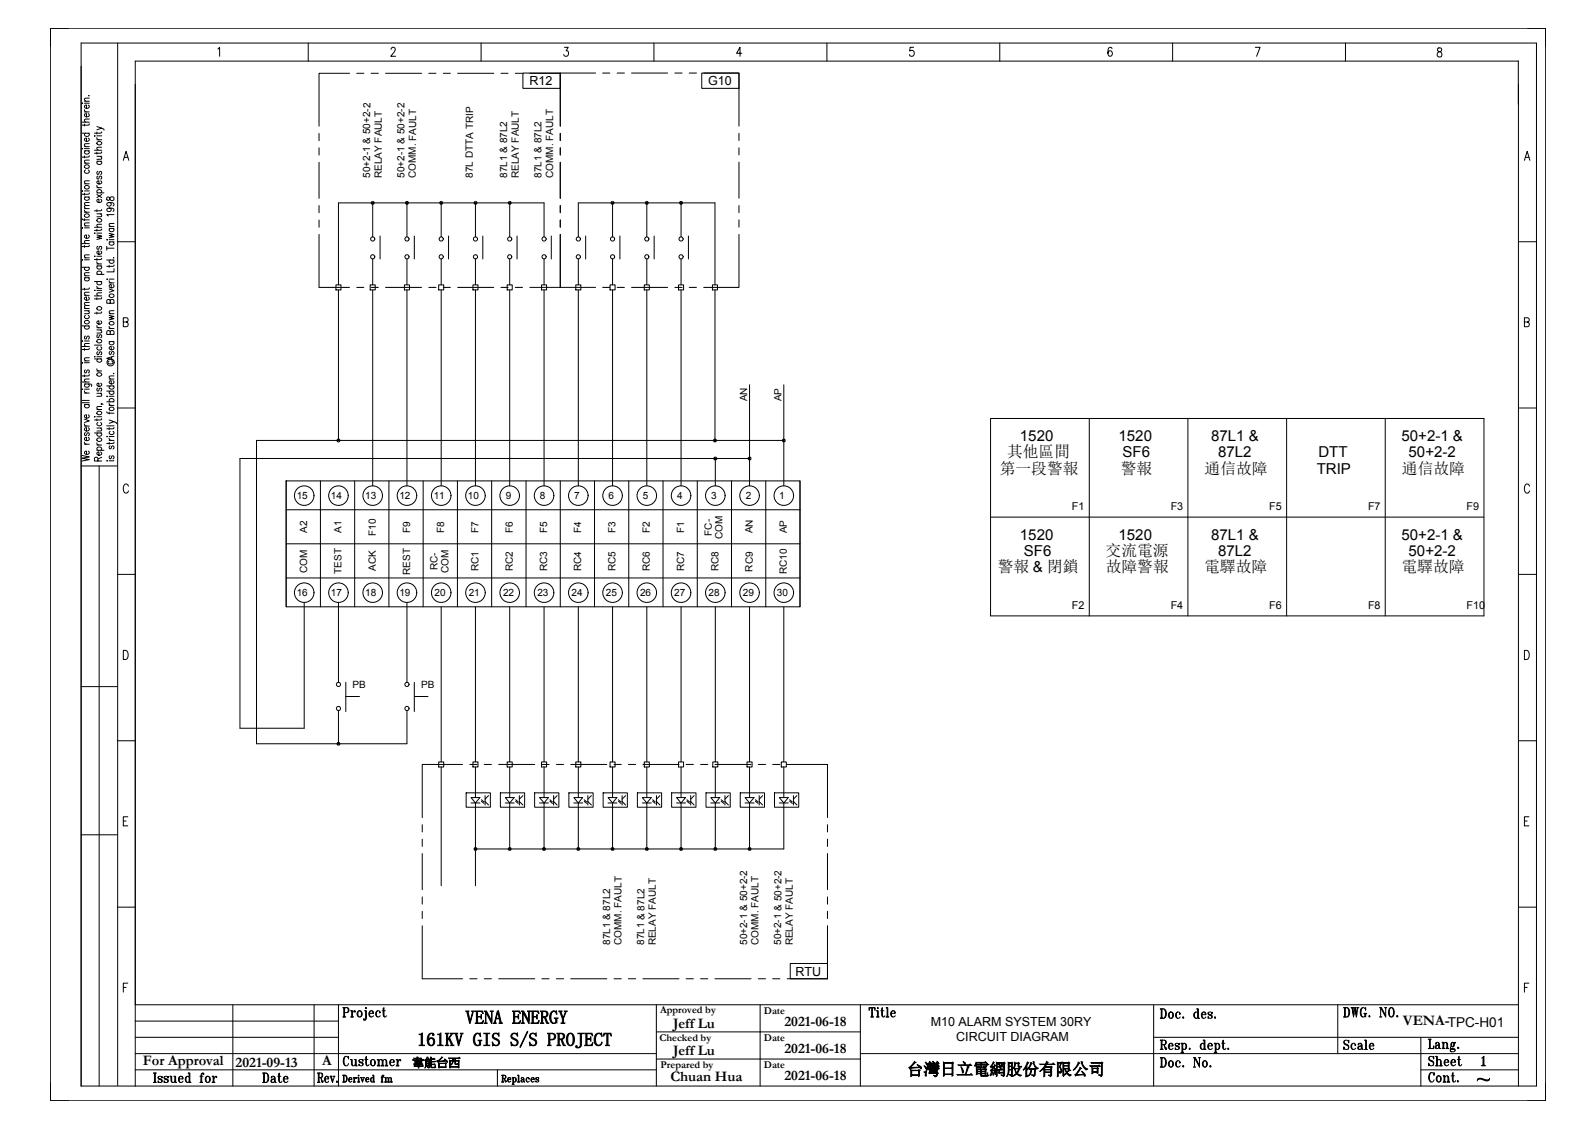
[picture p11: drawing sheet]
<svg xmlns="http://www.w3.org/2000/svg" width="297mm" height="210mm" viewBox="0 0 297 210" stroke-linecap="round" stroke-linejoin="round" font-family="sans-serif">
<defs><g id="words">
<g font-size="3.5">
<text x="86.6" y="190.4">VENA ENERGY</text>
<text x="77.6" y="194.5">161KV GIS S/S PROJECT</text>
</g>
<text font-size="3.1" x="168.8" y="200">台灣日立電網股份有限公司</text>
<g font-size="2.9">
<text x="186" y="88.1">第一段警報</text>
<text x="187.4" y="85.1">其他區間</text>
<text x="208.6" y="88.1">警報</text>
<text x="224.2" y="88.1">通信故障</text>
<text x="260.9" y="88.1">通信故障</text>
<text x="185.7" y="106.5">警報 &amp; 閉鎖</text>
<text x="205.7" y="103.5">交流電源</text>
<text x="205.8" y="106.5">故障警報</text>
<text x="224.1" y="106.5">電驛故障</text>
<text x="260.8" y="106.5">電驛故障</text>
</g>
<g font-size="2.8">
<text x="189.8" y="82.1">1520</text>
<text x="208.2" y="82.1">1520</text>
<text x="225.4" y="82.1">87L1 &amp;</text>
<text x="260.8" y="82.1">50+2-1 &amp;</text>
<text x="208.9" y="85.1">SF6</text>
<text x="226.7" y="85.1">87L2</text>
<text x="245" y="88.1">TRIP</text>
<text x="245.3" y="85.1">DTT</text>
<text x="262.1" y="85.1">50+2-2</text>
<text x="189.8" y="100.4">1520</text>
<text x="208.2" y="100.4">1520</text>
<text x="225.4" y="100.4">87L1 &amp;</text>
<text x="260.8" y="100.4">50+2-1 &amp;</text>
<text x="190.5" y="103.5">SF6</text>
<text x="226.7" y="103.5">87L2</text>
<text x="262.1" y="103.5">50+2-2</text>
</g>
<g font-size="2.7">
<text x="125.2" y="191.1">Jeff Lu</text>
<text x="146" y="190.8">2021-06-18</text>
<text x="261.1" y="190.7">VENA-TPC-H01</text>
<text x="125.2" y="196.2">Jeff Lu</text>
<text x="146" y="195.9">2021-06-18</text>
<text x="26.6" y="198.2">For Approval</text>
<text x="43.8" y="198.4">2021-09-13</text>
<text x="59.9" y="198.2">A</text>
<text x="124.8" y="201.1">Chuan Hua</text>
<text x="146" y="200.9">2021-06-18</text>
</g>
<g font-size="2.3">
<text x="98.5" y="15.8">R12</text>
<text x="131.8" y="15.8">G10</text>
<text x="148" y="181.5">RTU</text>
<text x="173.2" y="190.8">M10 ALARM SYSTEM 30RY</text>
<text x="178" y="193.6">CIRCUIT DIAGRAM</text>
</g>
<text font-size="2.2" x="76.7" y="198.3">韋能台西</text>
<g font-size="2">
<text x="199.5" y="94.9">F1</text>
<text x="217.9" y="94.9">F3</text>
<text x="236.2" y="94.9">F5</text>
<text x="254.6" y="94.9">F7</text>
<text x="272.9" y="94.9">F9</text>
<text x="199.5" y="113.2">F2</text>
<text x="217.9" y="113.2">F4</text>
<text x="236.2" y="113.2">F6</text>
<text x="254.6" y="113.2">F8</text>
<text x="272.9" y="113.2">F10</text>
</g>
<g font-size="1.9">
<text x="68.9" y="33.1" transform="rotate(-90 68.9 33.1)">50+2-1 &amp; 50+2-2</text>
<text x="71" y="33.1" transform="rotate(-90 71 33.1)">RELAY FAULT</text>
<text x="75.3" y="33.1" transform="rotate(-90 75.3 33.1)">50+2-1 &amp; 50+2-2</text>
<text x="77.4" y="33.1" transform="rotate(-90 77.4 33.1)">COMM. FAULT</text>
<text x="88" y="33.1" transform="rotate(-90 88 33.1)">87L DTTA TRIP</text>
<text x="94.4" y="33.1" transform="rotate(-90 94.4 33.1)">87L1 &amp; 87L2</text>
<text x="96.5" y="33.1" transform="rotate(-90 96.5 33.1)">RELAY FAULT</text>
<text x="100.8" y="33.1" transform="rotate(-90 100.8 33.1)">87L1 &amp; 87L2</text>
<text x="102.9" y="33.1" transform="rotate(-90 102.9 33.1)">COMM. FAULT</text>
<text x="139" y="74.7" transform="rotate(-90 139 74.7)">AN</text>
<text x="145.4" y="74.6" transform="rotate(-90 145.4 74.6)">AP</text>
<text x="55.2" y="92.8">15</text>
<text x="61.6" y="92.8">14</text>
<text x="68" y="92.8">13</text>
<text x="74.3" y="92.8">12</text>
<text x="80.7" y="92.8">11</text>
<text x="87.1" y="92.8">10</text>
<text x="94.1" y="92.8">9</text>
<text x="100.5" y="92.8">8</text>
<text x="106.8" y="92.8">7</text>
<text x="113.2" y="92.8">6</text>
<text x="119.6" y="92.8">5</text>
<text x="126" y="92.8">4</text>
<text x="132.4" y="92.8">3</text>
<text x="138.8" y="92.8">2</text>
<text x="145" y="92.8">1</text>
<text x="57.2" y="99.1" transform="rotate(-90 57.2 99.1)">A2</text>
<text x="63.6" y="99.1" transform="rotate(-90 63.6 99.1)">A1</text>
<text x="69.9" y="99.7" transform="rotate(-90 69.9 99.7)">F10</text>
<text x="76.3" y="99.2" transform="rotate(-90 76.3 99.2)">F9</text>
<text x="82.7" y="99.2" transform="rotate(-90 82.7 99.2)">F8</text>
<text x="89.1" y="99.2" transform="rotate(-90 89.1 99.2)">F7</text>
<text x="95.4" y="99.2" transform="rotate(-90 95.4 99.2)">F6</text>
<text x="101.8" y="99.2" transform="rotate(-90 101.8 99.2)">F5</text>
<text x="108.2" y="99.2" transform="rotate(-90 108.2 99.2)">F4</text>
<text x="114.5" y="99.2" transform="rotate(-90 114.5 99.2)">F3</text>
<text x="120.9" y="99.2" transform="rotate(-90 120.9 99.2)">F2</text>
<text x="127.3" y="99.2" transform="rotate(-90 127.3 99.2)">F1</text>
<text x="132.4" y="99.7" transform="rotate(-90 132.4 99.7)">FC-</text>
<text x="134.4" y="100.2" transform="rotate(-90 134.4 100.2)">COM</text>
<text x="140.1" y="99.2" transform="rotate(-90 140.1 99.2)">AN</text>
<text x="146.4" y="99.2" transform="rotate(-90 146.4 99.2)">AP</text>
<text x="57.2" y="106.5" transform="rotate(-90 57.2 106.5)">COM</text>
<text x="63.6" y="106.7" transform="rotate(-90 63.6 106.7)">TEST</text>
<text x="69.9" y="106.2" transform="rotate(-90 69.9 106.2)">ACK</text>
<text x="76.3" y="106.9" transform="rotate(-90 76.3 106.9)">REST</text>
<text x="81.4" y="106.1" transform="rotate(-90 81.4 106.1)">RC-</text>
<text x="83.4" y="106.5" transform="rotate(-90 83.4 106.5)">COM</text>
<text x="89.1" y="106.3" transform="rotate(-90 89.1 106.3)">RC1</text>
<text x="95.4" y="106.3" transform="rotate(-90 95.4 106.3)">RC2</text>
<text x="101.8" y="106.3" transform="rotate(-90 101.8 106.3)">RC3</text>
<text x="108.2" y="106.3" transform="rotate(-90 108.2 106.3)">RC4</text>
<text x="114.5" y="106.3" transform="rotate(-90 114.5 106.3)">RC5</text>
<text x="120.9" y="106.3" transform="rotate(-90 120.9 106.3)">RC6</text>
<text x="127.3" y="106.3" transform="rotate(-90 127.3 106.3)">RC7</text>
<text x="133.7" y="106.3" transform="rotate(-90 133.7 106.3)">RC8</text>
<text x="140.1" y="106.3" transform="rotate(-90 140.1 106.3)">RC9</text>
<text x="146.4" y="106.8" transform="rotate(-90 146.4 106.8)">RC10</text>
<text x="55.2" y="110.8">16</text>
<text x="61.6" y="110.8">17</text>
<text x="68" y="110.8">18</text>
<text x="74.3" y="110.8">19</text>
<text x="80.9" y="110.8">20</text>
<text x="87.2" y="110.8">21</text>
<text x="93.6" y="110.8">22</text>
<text x="100" y="110.8">23</text>
<text x="106.4" y="110.8">24</text>
<text x="112.7" y="110.8">25</text>
<text x="119.1" y="110.8">26</text>
<text x="125.5" y="110.8">27</text>
<text x="131.9" y="110.8">28</text>
<text x="138.2" y="110.8">29</text>
<text x="144.6" y="110.8">30</text>
<text x="65.6" y="128">PB</text>
<text x="78.4" y="128">PB</text>
<text x="113.5" y="175.8" transform="rotate(-90 113.5 175.8)">87L1 &amp; 87L2</text>
<text x="115.7" y="175.8" transform="rotate(-90 115.7 175.8)">COMM. FAULT</text>
<text x="119.9" y="175.8" transform="rotate(-90 119.9 175.8)">87L1 &amp; 87L2</text>
<text x="122" y="175.9" transform="rotate(-90 122 175.9)">RELAY FAULT</text>
<text x="139" y="175.8" transform="rotate(-90 139 175.8)">50+2-1 &amp; 50+2-2</text>
<text x="141.2" y="175.8" transform="rotate(-90 141.2 175.8)">COMM. FAULT</text>
<text x="145.4" y="175.8" transform="rotate(-90 145.4 175.8)">50+2-1 &amp; 50+2-2</text>
<text x="147.5" y="175.9" transform="rotate(-90 147.5 175.9)">RELAY FAULT</text>
<text x="122.8" y="188.5">Approved by</text>
<text x="142.2" y="188.5">Date</text>
<text x="122.7" y="193.5">Checked by</text>
<text x="142.2" y="193.5">Date</text>
<text x="122.9" y="198.6">Prepared by</text>
<text x="142.2" y="198.6">Date</text>
</g>
</g></defs>
<g fill="none" stroke="#000" stroke-width=".19">
<path d="M9.4 5.3h278.2v199.5h-278.2zM12.7 5.3h-3.3v3.3M15.1 8h270.8v194h-270.8zM15.3 19.1v.1zM15.7 19.2h.9M15.7 18.8h.9M16.4 19.5a.41 .41 0 0 1-.2 .7 .41 .41 0 0 1-.5-.4l.4-.3v.7M16.6 17.8h-.1M16.6 18.3h-.8l-.1 .3 .3 .2M21.9 8v193.9M40.5 9.1l.4-.3v1.7M57.4 8v3.4"/>
<path d="M65 13.6h-5.6v9.9M66.4 13.6h1.3M69.1 13.6h1.3M71.8 13.6h6.6M72.8 9.2l.1-.3 .4-.1 .2 .2v.3l-.8 1.2h.9M79.8 13.6h1.3M82.5 13.6h1.3M85.2 13.6h6.7M89.5 8v3.4M93.2 13.6h1.4M95.9 13.6h1.3M97.3 13.6h7v2.8h-7z"/>
<path d="M98.6 13.6h5.7v9.9M105 8.8h.7l-.3 .6a.49 .49 0 0 1 .4 .8 .49 .49 0 0 1-.9-.1M110.8 13.6h-6.5v9.9M112.2 13.6h1.3M114.8 13.6h1.4M117.5 13.6h6.7M121.7 8v3.4M125.6 13.6h1.3M128.3 13.6h1.3M130.6 13.6h6.9v2.8h-6.9zM131 13.6h6.5v9.9M138 9.9h-.9l.6-1.1v1.7"/>
<path d="M153.9 8v3.4M170 8.8h-.6l-.1 .7a.52 .52 0 0 1 .7 .1 .52 .52 0 0 1 0 .7 .52 .52 0 0 1-.7 0l-.1-.2M186 8v3.4M206.9 9v-.1l-.3-.1a1.08 1.08 0 0 0 0 1.7 .49 .49 0 0 0 .4-.6 .49 .49 0 0 0-.6-.4l-.2 .4M218.2 8v3.4M233.6 8.8h.9l-.7 1.7M250.4 8v3.4M267.6 9v.5a.66 .66 0 0 1 .6 .3 .66 .66 0 0 1 0 .7 .5 .5 0 0 1-.8-.2 .5 .5 0 0 1 .4-.7l.4-.1a.37 .37 0 0 0-.2-.6zM282.5 11.3v8.1M282.6 11.4h-257.4v190.6M282.6 15.7v186.3M284.3 5.3h3.3v3.3"/>
<path d="M15.3 35.5h.1zM15.3 24.8h1.3M15.3 22.7h1.3M15.3 27.6v.1zM15.7 23.1v.3M15.7 29v.4M15.7 35.9v.4M15.7 36.6h.9M15.7 35.5h.9M15.7 28h.9M15.7 27.6h.9M15.7 39.1l.1 .2 .3 .2"/>
<path d="M15.7 20.4l.1 .3 .3 .1M15.7 39.5h.9M15.7 38.8h.9M15.7 34.2h.9M15.7 30.4h.9M15.7 27.3h.9M15.7 20.8h.9M15.9 36.6l-.1 .2a.4 .4 0 0 0 .4 .5 .4 .4 0 0 0 .4-.5l-.2-.2M15.9 31.6l-.1 .1a.4 .4 0 0 0 .4 .5 .4 .4 0 0 0 .4-.5l-.2-.1M15.9 28l-.1 .2a.4 .4 0 0 0 .4 .5 .4 .4 0 0 0 .4-.5l-.2-.2M15.9 24.8l-.1 .1a.4 .4 0 0 0 .4 .5 .4 .4 0 0 0 .4-.5l-.2-.1M16.4 25.7l.2 .1a.4 .4 0 0 1-.4 .5 .4 .4 0 0 1-.4-.5l.3-.1v.6"/>
<path d="M16.4 21.1l.2 .1a.4 .4 0 0 1-.4 .5 .4 .4 0 0 1-.4-.5l.3-.1v.6M16.6 35.9v.2h-.2h-1.1M16.6 29l-.2 .2h-1.1M16.6 23v.2l-.2 .1h-1.1M16.6 38.2l-.8 .1-.1 .2 .3 .3M16.6 37.7h-.8l-.1 .3 .3 .2M16.6 33.6l-.8 .1-.1 .2 .3 .3M16.6 29.8h-.8l-.1 .3 .3 .3M16.6 26.7l-.8 .1-.1 .2 .3 .3M16.6 22.1l-.8 .1-.1 .3 .3 .2M17.6 25.3h.1zM17.6 27.9h1.3"/>
<path d="M18 23.5l.9 .3-.9 .4M18 24.6v.3M18 28.3v.4M18 39v.4M18 39.8h.9M18 35.9h1.4M18 30h.9M18 29.1h.9M18 25.3h.9M18 36.2l.9 .6M18 34.9h.9M18 26h.9"/>
<path d="M18 34.5l.1 .2 .3 .2M18 25.6l.1 .2 .3 .2M18.2 35.9l-.1-.1a.4 .4 0 0 1 .4-.5 .4 .4 0 0 1 .4 .5l-.2 .1M18.2 32.8h-.1a.32 .32 0 0 0 .1 .5l.3-.5h.4a.32 .32 0 0 1-.2 .5M18.2 31.9l-.2 .2 .1 .3h.2l.2-.5h.2l.2 .2-.2 .4M18.2 30l-.1 .1a.4 .4 0 0 0 .4 .5 .4 .4 0 0 0 .4-.5l-.2-.1M18.7 39.8l.2 .2v.3h-.9M18.7 29.1l.2 .2v.3h-.9M18.7 37.1a.41 .41 0 0 1-.1 .6 .41 .41 0 0 1-.6-.4l.4-.2v.6M18.7 33.6l.2 .1a.4 .4 0 0 1-.4 .5 .4 .4 0 0 1-.4-.5l.3-.1v.6M18.9 39l-.2 .2h-1.1M18.9 28.2v.3h-.2h-1.1"/>
<path d="M18.9 24.5l-.2 .3h-1.1M18.9 23.8l.5 .2v.2M18.9 36.2l-.9 .6M18.9 27.4h-.8l-.1 .3 .3 .2M19.9 36.7a.34 .34 0 0 0 0 .4 .34 .34 0 0 0 .3 .2l.1-.1a.49 .49 0 0 1 .3-.5 .49 .49 0 0 1 .6 .2 .43 .43 0 0 1-.4 .4 .43 .43 0 0 1-.4-.5l-.2-.2zM20.3 38.7l.3 .1a.36 .36 0 0 1-.4 .6 .36 .36 0 0 1-.1-.7h.2a.63 .63 0 0 1 .9 .4l-.2 .2M20.3 37.7l.3 .1a.36 .36 0 0 1-.4 .5 .36 .36 0 0 1-.1-.6h.2a.63 .63 0 0 1 .9 .4l-.2 .2M21.2 39.9h-1.3l.2 .3M22.9 29.8l.6-1.6 .5 1.6M23.1 29.3h.7M59.4 24.8v1.4M59.4 27.5v1.3"/>
<path d="M59.4 30.2v6.7M59.4 38.2v1.4M69.4 37.7v6.3M75.7 37.7v6.3M82.1 37.7v6.3M88.5 37.7v6.3M94.9 37.7v6.3M104.3 24.8v1.4M104.3 27.5v1.3M104.3 30.2v6.7M104.3 38.2v1.4M114 37.7v6.3"/>
<path d="M120.4 37.7v6.3M126.7 37.7v6.3M137.5 24.8v1.3M137.5 27.5v1.3M137.5 30.2v6.7M137.5 38.2v1.4M283.7 29.8l.5-1.6 .5 1.6M283.9 29.3h.6M15.3 48.3h.1zM15.3 42.4h.1zM15.3 40.6l.2 .3h1.1M15.3 49.7h1.3"/>
<path d="M15.3 45.3h1.3M15.7 40.7v.4M15.7 45.7v.3M15.7 53.6v.3M15.7 57.8h.9M15.7 51.7h.9M15.7 48.3h.9M15.7 42.4h.9M15.7 57.4h.9M15.7 54.9h.9M15.7 51.3h.9M15.7 48h.9"/>
<path d="M15.7 42h.9M15.9 58.7l-.1 .1a.4 .4 0 0 0 .4 .5 .4 .4 0 0 0 .4-.5l-.2-.1M15.9 51.7h-.1a.4 .4 0 0 0 .4 .6 .4 .4 0 0 0 .4-.6h-.2M15.9 49.7l-.1 .1a.4 .4 0 0 0 .4 .5 .4 .4 0 0 0 .4-.5l-.2-.1M16.4 57.8l.2 .3v.2l-.9 .1M16.4 55.2l.2 .1a.4 .4 0 0 1-.4 .6 .4 .4 0 0 1-.4-.6l.3-.1v.7M16.4 43.7a.41 .41 0 0 1-.2 .7 .41 .41 0 0 1-.5-.5l.4-.2v.6M16.6 53.5v.3h-.2h-1.1M16.6 45.6v.2l-.2 .1h-1.1M16.6 56.8l-.8 .1-.1 .2 .3 .3M16.6 56.3h-.8l-.1 .3 .3 .2M16.6 54.4h-.8l-.1 .3 .3 .2"/>
<path d="M16.6 50.7l-.8 .1-.1 .2 .3 .3M16.6 47.4h-.8l-.1 .3 .3 .3M16.6 44.7l-.8 .1-.1 .3 .3 .2M16.6 41.5h-.8l-.1 .3 .3 .2M17.6 52.4h1.3M17.6 55h1.3M17.6 42.3h1.3M17.6 53.9v.2zM17.6 47.6v.1zM17.6 43.3v.1zM18 43.7l.9 .2-.9 .2 .9 .2-.9 .2M18 42.6v.4"/>
<path d="M18 48.1v.3M18 55.4v.3M18 58.1v.3M18 54h.9M18 51h1.4M18 49.5h.9M18 47.7h.9M18 43.4h.9M18 53.6h.9M18 49.1h.9M18 53.2l.1 .3 .3 .1M18 48.7l.1 .2 .3 .2"/>
<path d="M18.2 52.4l-.1 .1a.4 .4 0 0 0 .4 .5 .4 .4 0 0 0 .4-.5l-.2-.1M18.2 51l-.1-.1a.4 .4 0 0 1 .4-.5 .4 .4 0 0 1 .4 .5l-.2 .1M18.2 49.5h-.1a.4 .4 0 0 0 .4 .6 .4 .4 0 0 0 .4-.6h-.2M18.2 45.8a.32 .32 0 0 0-.1 .5h.2l.2-.4 .2-.1a.32 .32 0 0 1 .2 .5l-.2 .1M18.7 59.7a.41 .41 0 0 1-.1 .7 .41 .41 0 0 1-.6-.5l.4-.2v.6M18.7 46.7a.41 .41 0 0 1-.1 .7 .41 .41 0 0 1-.6-.5l.4-.2v.6M18.9 58v.2h-.2h-1.1M18.9 55.3v.3h-.2h-1.1M18.9 48l-.2 .3h-1.1M18.9 42.6l-.2 .2h-1.1M18.9 54.5h-.8l-.1 .3 .3 .2M18.9 41.7l-.8 .1-.1 .2 .3 .3"/>
<path d="M19.9 44.6h.1zM19.9 48.4h1.3M19.9 46.2h1.3M19.9 45.8v.7M19.9 51.9v.1zM20.3 58.7l.9 .2-.9 .2 .9 .2-.9 .2M20.3 53.8l.9 .3-.9 .3M20.3 43.4l.9 .2-.9 .2 .9 .2-.9 .2M20.3 49.4v.3M20.3 51.9h.9M20.3 45h.9M20.3 44.6h.9"/>
<path d="M20.3 42.5h.9M20.3 58.4h.9M20.3 52.6h.9M20.3 42.1h.9M20.3 52.2l.1 .3 .3 .1M20.5 56l.3-.3h.3l.1 .3v.4h-1.3v-.6h.5l.1 .6M20.5 48.4l-.1 .1a.4 .4 0 0 0 .4 .5 .4 .4 0 0 0 .3-.5l-.1-.1M20.5 45l-.1 .1a.4 .4 0 0 0 .4 .5 .4 .4 0 0 0 .3-.5l-.1-.1M20.5 42.5l-.1 .1a.4 .4 0 0 0 .4 .5 .4 .4 0 0 0 .3-.5l-.1-.1M21 52.9a.41 .41 0 0 1-.2 .7 .41 .41 0 0 1-.5-.5l.4-.2v.6M21.1 47.9v.1M21.2 50v.6h-1.3"/>
<path d="M21.2 49.3l-.1 .2h-.1h-1.1M21.2 57.8h-.8l-.1 .3 .3 .3M21.2 41.6h-.8l-.1 .3 .3 .2M21.8 45h3.4M22.9 59.9l.8-.1 .1-.2-.1-.4-.8-.1v1.7h.6a.45 .45 0 0 0 .4-.5 .45 .45 0 0 0-.4-.4M59.4 40.9v1.4M59.4 43.6v9.9h5.6M62.5 53h1v.9h-1zM63 53.9v28M66.4 53.5h1.3M68.9 53h.9v.9h-.9zM69.1 53.5h1.3"/>
<path d="M69.4 48.2v4.8M69.4 53.9v36.4M70.7 43.9v4.3M71.8 53.5h6.6M75.3 53h.9v.9h-.9zM75.7 48.2v4.8M75.7 53.9v36.4M77.1 43.9v4.3M79.8 53.5h1.3M81.6 53h1v.9h-1zM82.1 48.2v4.8M82.1 53.9v36.4"/>
<path d="M82.5 53.5h1.3M83.5 43.9v4.3M85.2 53.5h6.7M88 53h.9v.9h-.9zM88.5 48.2v4.8M88.5 53.9v36.4M89.8 43.9v4.3M93.2 53.5h1.4M94.4 53h.9v.9h-.9zM94.9 48.2v4.8M94.9 53.9v36.4M95.9 53.5h1.3"/>
<path d="M96.2 43.9v4.3M98.6 53.5h5.7v-9.9v9.9h6.5M100.8 53h.9v.9h-.9zM101.2 44v-6.3h-38.2v15.3M101.2 48.2v4.8M101.2 53.9v36.4M102.6 43.9v4.3M104.3 40.9v1.4M107.1 53h1v.9h-1zM107.6 44v-6.3h25.4v15.3M107.6 48.2v4.8M107.6 53.9v36.4"/>
<path d="M109 43.9v4.3M112.2 53.5h1.3M113.5 53h1v.9h-1zM114 48.2v4.8M114 53.9v36.4M114.8 53.5h1.4M115.4 43.9v4.3M117.5 53.5h6.7M119.9 53h.9v.9h-.9zM120.4 48.2v4.8M120.4 53.9v36.4M121.7 43.9v4.3"/>
<path d="M125.6 53.5h1.3M126.3 53h.9v.9h-.9zM126.7 48.2v4.8M126.7 53.9v36.4M128.1 43.9v4.3M128.3 53.5h1.3M132.6 53h.9v.9h-.9zM133 53.9v28M137.5 40.9v1.4M137.5 43.6v9.9h-6.5M282.6 45h3.3M283.7 59.9l.7-.1 .2-.2-.2-.4-.7-.1v1.7h.6a.45 .45 0 0 0 .3-.5 .45 .45 0 0 0-.3-.4"/>
<path d="M15.3 72.4h.1zM15.3 67.5h.1zM15.3 63.4h.1zM15.3 60.6h1.3M15.3 74.9h1.3M15.3 74.5h1.3M15.3 71.1h1.3M15.3 64.4h1.3M15.7 78l.9 .3-.9 .3M15.7 71.4l1.2 .1 .2 .1-.1 .3M15.7 75.3h.9M15.7 72.4h.9"/>
<path d="M15.7 64.8v.4M15.7 69.7v.4M15.7 67.5h.9M15.7 63.4h.9M15.7 78.8l.1 .3 .3 .1M15.7 72.7l.1 .3 .3 .1M15.7 79.2h.9M15.7 73.1h.9M15.7 67.1h.9M15.9 75.3l-.1 .1a.4 .4 0 0 0 .4 .5 .4 .4 0 0 0 .4-.5l-.2-.1M15.9 71.4l-.1 .1a.4 .4 0 0 0 .4 .5 .4 .4 0 0 0 .4-.5l-.2-.1M15.9 68.8a.32 .32 0 0 0-.1 .5h.2l.2-.4 .2-.1a.32 .32 0 0 1 .2 .5l-.2 .1"/>
<path d="M15.9 62.5l-.2 .2 .1 .3h.2l.2-.3 .2-.2 .2 .2-.2 .4M15.9 60.6l-.1 .1a.4 .4 0 0 0 .4 .5 .4 .4 0 0 0 .4-.5l-.2-.1M16.4 79.5a.41 .41 0 0 1-.2 .7 .41 .41 0 0 1-.5-.4l.4-.3v.7M16.4 77.2l.2 .1a.39 .39 0 0 1-.5 .5 .39 .39 0 0 1-.3-.6h.3v.6M16.6 69.7v.2h-.2h-1.1M16.6 64.7v.3h-.2h-1.1M16.6 70.5h-.8l-.1 .3 .3 .3M16.6 66.5l-.8 .1-.1 .3 .3 .2M16.6 63.9h-.8l-.1 .3 .3 .2M17.6 66.8h1.3M17.6 64.2h1.3M17.6 77.5v.1z"/>
<path d="M17.6 66.3v.1zM18 73.2h.9M18 79.6h.9M18 77.9v.4M18 77.5h.9M18 66.4h.9M18 61.4h.9M18 76.2h.9M18 69h.9M18 61h.9M18 68.6l.1 .3 .3 .1M18 60.6l.1 .2 .3 .2"/>
<path d="M18.2 78.6l-.1 .1a.4 .4 0 0 0 .4 .5 .4 .4 0 0 0 .4-.5l-.2-.1M18.2 72.2a.32 .32 0 0 0-.1 .5h.2l.2-.5h.2a.32 .32 0 0 1 .2 .5h-.2M18.2 66.8l-.1 .1a.4 .4 0 0 0 .4 .5 .4 .4 0 0 0 .4-.5l-.2-.1M18.2 65.4a.32 .32 0 0 0-.1 .5h.2l.2-.4 .2-.1a.32 .32 0 0 1 .2 .5l-.2 .1M18.2 64.5l-.1 .1a.4 .4 0 0 0 .4 .5 .4 .4 0 0 0 .4-.5l-.2-.1M18.2 62.2l-.2 .3 .1 .3h.2l.2-.5 .2-.1 .2 .3-.2 .3M18.7 79.6l.2 .3v.2l-.9 .1M18.7 73.2l.2 .2v.3h-.9M18.7 61.4l.2 .2v.3h-.9M18.7 71.3l.2 .1a.4 .4 0 0 1-.4 .5 .4 .4 0 0 1-.4-.5l.3-.1v.6M18.9 75.1v.1v-.1l.3 .1M18.9 77.9v.2h-.2h-1.1"/>
<path d="M18.9 75.6l-.8 .1-.1 .2 .3 .3M19.9 73.7h.1zM19.9 76.6l.2 .3h1.1M19.9 72.7h1.3M19.9 71.8h1.3M19.9 79.2h1.3M19.9 74.7h1.3M20.3 67.2a.28 .28 0 0 0-.2 .3 .28 .28 0 0 0 .3 .2h.3a.28 .28 0 0 0 .3-.2 .28 .28 0 0 0-.2-.3M20.3 78.1l.9 .3-.9 .3M20.3 76.6v.4M20.3 79.5v.4M20.3 73.7h.9"/>
<path d="M20.3 63.5h.9M20.3 75.4h.9M20.3 70.5h.9M20.3 61.1h.9M20.3 75l.1 .3 .3 .1M20.3 60.7l.1 .3 .3 .1M20.5 74.7h-.1a.4 .4 0 0 1 .4-.6 .4 .4 0 0 1 .3 .6h-.1M20.5 72.7l-.1 .2a.4 .4 0 0 0 .4 .5 .4 .4 0 0 0 .3-.5l-.1-.2M20.5 71.8l-.1 .1a.4 .4 0 0 0 .4 .5 .4 .4 0 0 0 .3-.5l-.1-.1M20.5 65.4l-.2 .2 .1 .3h.2l.2-.5h.2l.2 .2-.2 .3M20.5 63.5l-.1 .1a.4 .4 0 0 0 .4 .6 .4 .4 0 0 0 .3-.6l-.1-.1M20.5 61.7l.3-.2h.3l.1 .2v.5h-1.3v-.6l.2-.1 .3 .1 .1 .6"/>
<path d="M20.8 66.4v.5M21 70.8l.1 .1a.39 .39 0 0 1-.4 .5 .39 .39 0 0 1-.3-.6h.3v.6M21 64.5l.1 .1a.4 .4 0 0 1-.3 .5 .4 .4 0 0 1-.4-.5l.3-.1v.6M21.1 69.4v.1M21.2 79.5l-.1 .2-.1 .1h-1.1M21.2 78.4l.5 .2v.2M21.2 66.2l-1.3 .5 1.3 .4M21.2 69.9l-.8 .1-.1 .2 .3 .3M21.8 75.9h3.4M139.5 71.6v18.7M145.9 71.6v18.7M184.3 77.8h91.8v36.8h-91.8z"/>
<path d="M202.7 77.8v36.8M221.1 77.8v36.8M239.4 77.8v36.8M257.8 77.8v36.8M282.6 75.9h3.3M15.1 86.7h6.7M15.3 84.7l1.3 .3-1.3 .2 1.3 .3-1.3 .3M15.7 82.2l.1 .3 .3 .1M15.7 82.6h.9M15.9 80.5l-.2 .2 .2 .3 .3-.5h.4v.3l-.2 .2M16.4 83.9l.2 .1a.39 .39 0 0 1-.5 .5 .39 .39 0 0 1-.3-.5l.3-.1v.6M16.4 81.3a.41 .41 0 0 1-.2 .7 .41 .41 0 0 1-.5-.4l.4-.3v.7"/>
<path d="M17.6 80.5h1.3M18 83.8h1.4M18 82.8h.9M18 82.4l.1 .2 .3 .2M18.2 85.8v-.7h-.6v.7h1.3M18.2 83.8l-.1-.1a.4 .4 0 0 1 .4-.6 .4 .4 0 0 1 .4 .6l-.2 .1M18.2 80.5l-.1 .1a.4 .4 0 0 0 .4 .6 .4 .4 0 0 0 .4-.6l-.2-.1M18.5 86.7v115.3M18.7 84.1l.2 .1a.4 .4 0 0 1-.4 .5 .4 .4 0 0 1-.4-.5l.3-.1v.6M18.9 85l-.7 .4M19.9 81.2h.1zM19.9 85.6v.2z"/>
<path d="M20.3 85.7h.9M20.3 82.3v.3M20.3 81.2h.9M20.3 81.9h.9M20.3 81.5l.1 .3 .3 .1M20.5 84.8a.32 .32 0 0 0-.1 .5h.2l.2-.5h.2a.32 .32 0 0 1 .1 .5h-.1M20.5 82.9l-.2 .2 .1 .3h.2l.2-.4 .2-.1 .2 .2-.2 .4M20.5 80.2l-.1 .1a.4 .4 0 0 0 .4 .5 .4 .4 0 0 0 .3-.5l-.1-.1M21.2 82.2l-.1 .2-.1 .1h-1.1M23.9 90.4a.5 .5 0 0 0-.6-.4 .5 .5 0 0 0-.4 .7v.4a.5 .5 0 0 0 .4 .6 .5 .5 0 0 0 .6-.4M53.3 89.5h95.6v23.4h-95.6zM53.3 89.5v23.4"/>
<path d="M53.3 94.8h95.6M59.6 89.5v23.4M66 89.5v23.4M72.4 89.5v23.4M78.7 89.5v23.4M85.1 89.5v23.4M91.5 89.5v23.4M97.9 89.5v23.4M104.3 89.5v23.4M110.6 89.5v23.4M117 89.5v23.4M123.4 89.5v23.4"/>
<path d="M129.8 89.5v23.4M133.1 85.3v5M136.1 89.5v23.4M139.5 85.3h-94.8v50.2h11.9v-23.4M142.5 89.5v23.4M145.9 81.9h-98.2v56.4h28v-6.1M148.9 89.5v23.4M184.3 96.2h91.8M284.6 90.4a.5 .5 0 0 0-.6-.4 .5 .5 0 0 0-.3 .7v.4a.5 .5 0 0 0 .3 .6 .5 .5 0 0 0 .6-.4M21.8 106.8h3.4M53.3 107.5h95.6M53.3 101.2h95.6"/>
<path d="M63 112.1v14.8M75.7 112.1v14.8M82.1 112.9v28.8M88.5 112.9v28.8M94.9 112.9v28.8M101.2 112.9v28.8M107.6 112.9v28.8M114 112.9v28.8M120.4 112.9v28.8M126.7 112.9v28.8M133.1 112.9v28.8M139.5 112.9v28.8"/>
<path d="M145.9 112.9v28.8M282.6 106.8h3.3M15.1 127.7h6.7M21.8 137.8h3.4M22.9 121a.9 .9 0 0 1 1 .5 .9 .9 0 0 1-.3 1.1l-.7 .1zM63 132.2v6.1M64.4 126.9v5.5M64.4 129.6h2.5M77.1 126.9v5.5M77.1 129.6h2.5M282.6 137.8h3.3M283.7 121a.9 .9 0 0 1 .9 .5 .9 .9 0 0 1-.3 1.1l-.6 .1z"/>
<path d="M15.1 155.3h6.7M22.9 152.7h.6M23.8 151.9h-.9v1.7h.9M78.6 153.4v1.3M78.6 156.1v1.3M78.6 158.8v6.7M81.6 141.7h1v1h-1zM82.1 142.7v22.1M86.1 142.2h-7.5v9.9M86.7 147.5h4.6v2.6h-4.6zM87.4 142.2h1.4M87.7 148.4h1.6l-.8 1z"/>
<path d="M87.7 149.4h1.6M88 141.7h.9v1h-.9zM88.5 142.7v5.7M88.5 149.4v15.4M89.6 148.8l.5 .4M89.6 149l.5 .4M90.1 142.2h1.3M90.3 148v1.7M90.3 149.1l.6 .6M90.9 148l-.6 .7M92.8 142.2h6.7M93.1 147.5h4.5v2.6h-4.5z"/>
<path d="M94 148.4h1.7l-.8 1zM94 149.4h1.7M94.4 141.7h.9v1h-.9zM94.9 142.7v5.7M94.9 149.4v8.5M96 148.8l.4 .4M96 149l.4 .4M96.6 148v1.7M96.6 149.1l.7 .6M97.3 148l-.7 .7M99.5 147.5h4.5v2.6h-4.5zM100.4 149.4h1.7"/>
<path d="M100.4 148.4h1.7l-.9 1zM100.8 141.7h.9v1h-.9zM100.8 142.2h1.4M101.2 142.7v5.7M101.2 149.4v8.5M102.3 148.8l.5 .4M102.3 149l.5 .4M103 148v1.7M103 149.1l.7 .6M103.5 142.2h1.4M103.7 148l-.7 .7M105.9 147.5h4.5v2.6h-4.5z"/>
<path d="M106.2 142.2h6.7M106.8 149.4h1.6M106.8 148.4h1.6l-.8 1zM107.1 141.7h1v1h-1zM107.6 142.7v5.7M107.6 149.4v8.5M108.7 148.8l.5 .4M108.7 149l.5 .4M109.4 148v1.7M109.4 149.1l.7 .6M110.1 148l-.7 .7M112.2 147.5h4.6v2.6h-4.6z"/>
<path d="M113.2 149.4h1.6M113.2 148.4h1.6l-.8 1zM113.5 141.7h1v1h-1zM114 142.7v5.7M114 149.4v8.5M114.3 142.2h1.3M115.1 148.8l.5 .4M115.1 149l.5 .4M115.8 148v1.7M115.8 149.1l.6 .6M116.4 148l-.6 .7M116.9 142.2h1.4"/>
<path d="M118.6 147.5h4.5v2.6h-4.5zM119.5 149.4h1.7M119.5 148.4h1.7l-.8 1zM119.6 142.2h6.8M119.9 141.7h.9v1h-.9zM120.4 142.7v5.7M120.4 149.4v8.5M121.5 148.8l.4 .4M121.5 149l.4 .4M122.2 148v1.7M122.2 149.1l.6 .6M122.8 148l-.6 .7"/>
<path d="M125 147.5h4.5v2.6h-4.5zM125.9 149.4h1.7M125.9 148.4h1.7l-.9 1zM126.3 141.7h.9v1h-.9zM126.7 142.7v5.7M126.7 149.4v8.5M127.7 142.2h1.3M127.8 148.8l.5 .4M127.8 149l.5 .4M128.5 148v1.7M128.5 149.1l.7 .6M129.2 148l-.7 .7"/>
<path d="M130.4 142.2h1.3M131.4 147.5h4.5v2.6h-4.5zM132.3 149.4h1.6M132.3 148.4h1.6l-.8 1zM132.6 141.7h1v1h-1zM133 142.2h6.8M133.1 142.7v5.7M133.1 149.4v8.5M134.2 148.8l.5 .4M134.2 149l.5 .4M134.9 148v1.7M134.9 149.1l.7 .6"/>
<path d="M135.6 148l-.7 .7M137.8 147.5h4.5v2.6h-4.5zM138.7 149.4h1.6M138.7 148.4h1.6l-.8 1zM139 141.7h1v1h-1zM139.5 142.7v5.7M139.5 149.4v8.5M140.6 148.8l.5 .4M140.6 149l.5 .4M141.1 142.2h1.4M141.3 148v1.7M141.3 149.1l.6 .6"/>
<path d="M141.9 148l-.6 .7M143.8 142.2h1.3M144.1 147.5h4.5v2.6h-4.5zM145 149.4h1.7M145 148.4h1.7l-.8 1zM145.4 141.7h.9v1h-.9zM145.9 142.7v5.7M145.9 149.4v8.5h-57.4M146.5 142.2h7.5v9.9M146.9 148.8l.5 .4M146.9 149l.5 .4M147.7 148v1.7"/>
<path d="M147.7 149.1l.6 .6M148.3 148l-.6 .7M154 153.4v1.3M154 156.1v1.3M154 158.8v6.7M283.7 152.7h.5M284.5 151.9h-.8v1.7h.8M21.8 168.7h3.4M78.6 166.8v1.4M78.6 169.5v1.4M78.6 172.2v9.9h7.5M147.1 179.2h6.9v2.9h-6.9z"/>
<path d="M154 172.2v9.9h-7.5M154 166.8v1.4M154 169.5v1.4M282.6 168.7h3.3M22.9 183.7h.6M23.8 182.9h-.9v1.6M25.2 186.9h257.4M25.2 196h96.9M25.2 192.9h37.8M25.2 189.9h37.8M25.2 199h96.9M28.5 199.6h.6"/>
<path d="M28.6 199.6l.1 .1M28.7 199.6v.2M28.7 199.6v1.7M28.8 199.7v1.6M28.9 199.6v1.7M29 199.6l-.1 .2M29 199.6l-.1 .1M35 199.6h.3v1.7M35.1 199.6l.1 .1M35.1 199.6l.1 .2M35.2 199.6v1.7h.3M35.3 199.7v1.6"/>
<path d="M37.5 199.8v1.5M37.7 199.6l-.2 .3v1.4M37.9 199.8l-.1-.1v.2h.1v-.3l-.4 .2-.1 1.5M43.3 186.9v15.1M48.9 199.6h.6a1.03 1.03 0 0 1 0 1.7h-.6M48.9 199.6l.2 .1M49 199.6l.1 .2M49.1 199.6v1.7M49.1 199.7v1.6M49.2 199.6v1.7M49.3 199.6l-.1 .2M49.3 199.6l-.1 .1"/>
<path d="M49.5 199.6a1.26 1.26 0 0 1 0 1.7M49.8 199.9l.1 .4-.1 .8M51.9 199.8l.1 1.4M58.4 186.9v15.1M59.1 199.6h.7l.2 .2v.5l-.6 .1M59.1 199.6l.1 .1M59.2 199.6v.2M59.2 199.6v1.7M59.3 199.7v1.6M59.4 199.6v1.7M59.4 199.6v.2M59.5 199.6l-.1 .1"/>
<path d="M59.8 199.6l.1 .3v.3l-.1 .2M59.9 199.8v.5M63 186.9v15.1M63.8 187.4h.8a.47 .47 0 0 1 .4 .5 .47 .47 0 0 1-.4 .4h-.5M63.8 189.2h.5M63.9 187.4l.1 .1M63.9 187.4l.1 .2M64 187.4v1.8M64 189.1l-.1 .1M64 189l-.1 .2M64.1 187.5v1.6M64.1 196.8l-.2 .4 .2 .8"/>
<path d="M64.1 187.4v1.8M64.1 189l.1 .2M64.1 189.1l.2 .1M64.2 187.4l-.1 .2M64.3 187.4l-.2 .1M64.3 196.5a1.31 1.31 0 0 0 0 1.7M64.6 187.4l.2 .3v.4l-.2 .2M64.8 196.8l.1-.3v.5a.5 .5 0 0 0-.6-.5 .5 .5 0 0 0-.4 .7v.4a.51 .51 0 0 0 .3 .6 .51 .51 0 0 0 .7-.4M64.8 187.6v.6M65.2 197.1h.3v.8l.2 .3M65.3 188h.3v1.2M65.3 189.2h.5"/>
<path d="M65.3 197.1l.1 .1M65.3 188l.2 .1M65.4 197.1l.1 1.1h.4l.2-.3M65.4 188l.1 .2M65.5 197.2v.9M65.5 188v1.2M65.5 189.1l-.2 .1M65.5 189l-.1 .2M65.5 188.1v1M65.6 189l.1 .2M65.6 189.1l.1 .1M65.9 197.1h.4v1.1"/>
<path d="M66.1 188.2l-.1-.1v.2h.1v-.3a.46 .46 0 0 0-.5 .5M66.1 197.1v1.1h.4M66.2 197.2v1M66.3 198.1v.1M66.3 198.2h.1M66.6 188.3v.6M66.8 197.2l.1 .2 .6 .3v.1v.3l-.2 .1h-.4l-.1-.3v.3l.1-.1M66.9 188l-.3 .4 .1 .6 .2 .2M66.9 197.5l.6 .2M66.9 197.2l-.1 .2M67 188l.3 .4-.1 .6-.2 .2M67.3 188.3v.6"/>
<path d="M67.5 197.2v-.1v.3l-.1-.2-.4-.1-.2 .1 .1 .4a.65 .65 0 0 1 .6 .5M67.5 197.8v.4M67.9 188h.3v1.3l-.3 .5h-.2l-.1-.3h.2v.2l-.1-.1M67.9 197.1h.6M67.9 188l.2 .1M68 188l.1 .2M68.1 187.4h.1v.2h-.1zM68.1 188v1.4l-.2 .4M68.1 187.5h.1M68.1 188.1v1.5M68.1 187.4v.2M68.1 196.7l.1 1.4"/>
<path d="M68.7 198l-.2 .2-.4-.1v-1.4l.1-.2v1.4l.1 .3M68.8 188.5h.7a.43 .43 0 0 0-.4-.5 .43 .43 0 0 0-.4 .5 .49 .49 0 0 0 .1 .6 .49 .49 0 0 0 .6 0l.1-.2M68.8 188.3v.6M69.1 197.3v.7M69.1 188l-.3 .4v.6l.3 .2M69.2 188l.2 .5M69.3 197.1a.73 .73 0 0 0 0 1.1M69.4 188.2v.2M69.5 197.1a.77 .77 0 0 1 0 1.1M69.7 197.3v.7M70 188.3v.6M70.2 197.1h.3v1.1"/>
<path d="M70.2 198.2h.5M70.3 197.1l.1 .1M70.3 188l-.3 .4 .1 .6 .2 .2M70.4 197.1v1.1M70.4 198.2h-.1M70.4 198.1l-.1 .1M70.5 197.2v1M70.5 197.4l.1-.2a.33 .33 0 0 1 .3-.1 .33 .33 0 0 1 .3 .1l.1 1M70.5 198.1l.1 .1M70.5 198.2h.2M70.7 188.3h-.1v.1h.2a.4 .4 0 0 0-.3-.4 .4 .4 0 0 0-.4 .1 .54 .54 0 0 0-.1 .8 .54 .54 0 0 0 .8 0M70.9 198.2h.6"/>
<path d="M71 197.1l.1 .3v.8M71.1 188h.6M71.1 197.2l.1 1M71.1 198.2h-.1M71.1 198.1v.1M71.3 197.4l.2-.3 .4 .1 .1 1M71.3 198.1v.1M71.3 198.2h.1M71.4 187.6l.1 1.4M71.7 198.2h.5M71.7 197.1l.2 1.1M71.9 197.2v1"/>
<path d="M71.9 198.2h-.2M71.9 198.1l-.1 .1M71.9 188.9l-.2 .3-.3-.2-.1-1.4 .2-.2v1.4l.1 .4M72 198.1l.1 .1M72 198.2h.1M72.7 197.6h.7l-.1-.4a.55 .55 0 0 0-.8 .4 .55 .55 0 0 0 .6 .6l.3-.2M72.7 197.3v.7M72.9 197.1a.73 .73 0 0 0 0 1.1M73.1 197.1l.1 .5M73.2 197.2l.1 .3M73.7 197.1h.4v1.1M73.7 198.2h.6"/>
<path d="M73.8 197.1l.1 .1M73.9 197.1v1.1M73.9 198.2h-.1M73.9 198.1l-.1 .1M74 197.2v1M74.1 198.1v.1M74.1 198.2h.1M74.5 197.2h-.1v.1h.2l-.1-.2a.46 .46 0 0 0-.4 .5M87.4 182.1h1.4M90.1 182.1h1.3M92.6 199v3M92.8 182.1h6.7"/>
<path d="M100.8 182.1h1.4M103.5 182.1h1.4M106.2 182.1h6.7M114.3 182.1h1.3M116.9 182.1h1.4M119.6 182.1h6.8M122.1 197h38M122.1 191.9h38M122.1 186.9v15.1M127.7 182.1h1.3M130.4 182.1h1.3M133 182.1h6.8"/>
<path d="M141.1 182.1h1.4M141.5 186.9v15.1M143.8 182.1h1.3M160.1 196h122.5M160.1 186.9v15.1M161.8 187.4l-.1 .5v-.5h1.1v.5v-.5M161.9 187.4l-.2 .3M162 187.4l-.3 .2M162 189.2h.6M162.1 187.4l-.4 .1M162.2 187.4v1.8M162.2 189.1l-.1 .1"/>
<path d="M162.2 189v.2M162.3 187.5v1.6M162.3 187.4v1.8M162.3 189l.1 .2M162.3 189.1l.2 .1M162.5 187.4l.3 .1M162.6 187.4l.2 .2M162.7 187.4l.1 .3M163.1 188h.3v1.2M163.1 189.2h.5M163.2 188l.1 .1M163.2 188l.1 .2"/>
<path d="M163.3 187.4h.1v.2h-.1zM163.3 187.5h.1M163.3 188v1.2M163.3 189.1l-.1 .1M163.3 189l-.1 .2M163.4 187.4v.2M163.4 188.1v1M163.4 189l.1 .2M163.4 189.1l.1 .1M163.9 188h.6M164.1 187.6l.1 1.4M164.7 188.9l-.2 .3-.4-.2v-1.4l.1-.2v1.4l.2 .4"/>
<path d="M164.9 187.4h.3v1.8M164.9 189.2h.5M165 187.4l.1 .1M165 187.4l.1 .2M165.1 187.4v1.8M165.1 189.1l-.1 .1M165.1 189l-.1 .2M165.1 187.5v1.6M165.2 189l.1 .2M165.2 189.1l.1 .1M165.9 188.5h.7a.43 .43 0 0 0-.4-.5 .43 .43 0 0 0-.5 .5 .49 .49 0 0 0 .2 .6 .49 .49 0 0 0 .6 0l.1-.2M165.9 188.3v.6"/>
<path d="M166.2 188l-.3 .4v.6l.3 .2M166.3 188l.2 .5M166.5 188.2v.2M214.7 186.9v15.1M214.7 192.9h67.9M215.9 187.7h.7a1.03 1.03 0 0 1 0 1.7h-.7M215.9 193.5h.8l.3 .1v.4l-.1 .2-.7 .1M215.9 196.7h.7a1.03 1.03 0 0 1 0 1.8h-.7M215.9 195.2h.5M216 187.7h.1M216 193.5l.1 .1M216 196.7l.1 .1"/>
<path d="M216 187.7l.1 .1M216 196.7l.1 .2M216.1 187.7v1.7M216.1 193.5v1.7M216.1 196.7v1.8M216.1 189.3l-.1 .1M216.1 189.2l-.1 .2M216.1 195.1l-.1 .1M216.1 198.4l-.1 .1M216.1 198.3l-.1 .2M216.2 187.7v1.6M216.2 193.6v1.5"/>
<path d="M216.2 196.8v1.6M216.2 187.7v1.7M216.2 193.5v1.7M216.2 196.7v1.8M216.2 189.2l.1 .2M216.2 189.3l.2 .1M216.2 195.1l.1 .1M216.2 195.1l.2 .1M216.2 198.3l.1 .2M216.2 198.4l.2 .1M216.3 187.7l-.1 .1M216.3 193.5l-.1 .1"/>
<path d="M216.3 196.7l-.1 .2M216.4 187.7h-.2M216.4 193.5l-.2 .1M216.4 196.7l-.2 .1M216.5 194.3l.4 .9h.1l.1-.3M216.6 187.7a1.25 1.25 0 0 1 0 1.7M216.6 196.7a1.25 1.25 0 0 1 0 1.8M216.6 194.4l.4 .7 .1-.1M216.7 193.5l.2 .2v.4l-.2 .2M216.8 187.9l.2 .4-.2 .9M216.8 194.9l.2 .2M216.8 197l.2 .4-.2 .8"/>
<path d="M216.9 193.6v.5M217.6 188.5v.7M217.6 194.5h.7a.44 .44 0 0 0-.4-.5 .44 .44 0 0 0-.5 .5 .49 .49 0 0 0 .3 .6 .49 .49 0 0 0 .6-.1M217.6 194.3v.7M217.6 197.6v.6M217.8 188.2a.77 .77 0 0 0 0 1.2M217.8 194.1l-.2 .4v.6l.2 .1M217.8 197.3a.77 .77 0 0 0 0 1.2M218 188.2a.73 .73 0 0 1 0 1.2M218 197.3a.73 .73 0 0 1 0 1.2M218 194.1h.1l.1 .4M218.2 194.2v.3"/>
<path d="M218.2 188.5v.7M218.2 197.6v.6M218.7 194.2l.2 .3 .5 .1v.2v.3l-.2 .1h-.2l-.3-.3v.3l.1-.1M218.8 194.5l.6 .2M218.8 194.1l-.1 .3M218.9 188.5v.7M218.9 197.6v.6M219.2 188.2a.77 .77 0 0 0 0 1.2M219.2 197.3a.77 .77 0 0 0 0 1.2M219.4 194.2v-.1v.3l-.1-.3h-.4l-.2 .1 .1 .3a.69 .69 0 0 1 .6 .6M219.4 194.8v.3M219.6 188.6l-.1-.1v.2h.1a.43 .43 0 0 0-.4-.5 .43 .43 0 0 0-.4 .5 .49 .49 0 0 0 .1 .6 .49 .49 0 0 0 .6 0l.1-.1"/>
<path d="M219.6 197.6h-.1v.1h.1a.41 .41 0 0 0-.3-.4 .41 .41 0 0 0-.5 .3 .52 .52 0 0 0 .1 .7 .52 .52 0 0 0 .7-.1M219.8 194.1h.3v1.7M219.8 195.8h.5M219.8 194.1h.2M219.9 194.1l.1 .1M220 194.1v1.7M220 195.7l-.2 .1M220 195.6l-.1 .2M220 194.1v1.6M220.1 194.3l.1-.2a.52 .52 0 0 1 .6 .5 .52 .52 0 0 1-.6 .5l-.1-.1M220.1 195.6l.1 .2M220.1 195.7l.1 .1"/>
<path d="M220.2 189.2h.1l-.1 .2-.1-.1zM220.2 189.2v.1zM220.2 198.2l.1 .1-.1 .2-.1-.1zM220.2 198.3v.1zM220.4 194.1l.3 .4-.1 .6-.2 .1M220.7 194.3v.7M221.4 195l.1 .1-.1 .1-.1-.1zM221.4 195.1h.1M222.1 196.7h.3l.8 1.5M222.1 198.5h.4M222.1 198.5h.3M222.1 196.7l.2 .1"/>
<path d="M222.3 188.5v.7M222.4 196.7l.8 1.5M222.6 188.2a.73 .73 0 0 0 0 1.2M222.7 187.7h.3v1.7M222.7 187.7h.2M222.8 187.7l.1 .1M222.9 187.7v1.7h.3M222.9 188.5l-.1-.2a.52 .52 0 0 0-.7 .5 .52 .52 0 0 0 .7 .5l.1-.1M223 187.7v1.6M223 189.2l.1 .2M223 189.3l.2 .1M223 196.7h.4"/>
<path d="M223.1 196.7h.2M223.2 196.8v1.7l-.9-1.8v1.7M223.5 194.3v.7M223.7 188.7h.7a.43 .43 0 0 0-.4-.5 .43 .43 0 0 0-.4 .5 .49 .49 0 0 0 .1 .6 .49 .49 0 0 0 .6 0l.1-.1M223.7 188.5v.7M223.8 194.1a.71 .71 0 0 0 0 1.1M223.9 193.5h.3v1.7M223.9 197.6v.6M223.9 188.2a.77 .77 0 0 0 0 1.2M223.9 193.5l.2 .1M224 193.5l.1 .1M224.1 193.5v1.7h.3"/>
<path d="M224.1 194.3l-.1-.2a.52 .52 0 0 0-.7 .5 .52 .52 0 0 0 .7 .5l.1-.1M224.1 188.2l.1 .1 .1 .4M224.2 197.3a.73 .73 0 0 0 0 1.2M224.2 193.6v1.5M224.2 195.1l.1 .1M224.3 188.4v.3M224.3 197.3a.77 .77 0 0 1 0 1.2M224.5 197.6v.6M224.8 188.4l.1 .2 .5 .1 .1 .3v.2l-.1 .2h-.3l-.3-.3v.3l.1-.2M224.9 188.7l.6 .2M224.9 194.5h.7a.43 .43 0 0 0-.4-.5 .43 .43 0 0 0-.4 .5 .48 .48 0 0 0 .2 .6 .48 .48 0 0 0 .6-.1M224.9 194.3v.7"/>
<path d="M224.9 188.3l-.1 .3M225.1 194.1l-.2 .4v.6l.2 .1M225.2 198.2l.2 .1-.1 .2-.2-.1zM225.2 198.3l.1 .1zM225.3 194.1h.1l.1 .4M225.5 194.2v.3M225.5 188.4v-.2v.4l-.1-.3-.4-.1-.2 .2 .1 .3a.64 .64 0 0 1 .6 .5M225.5 189v.3M226 194.1h.3v1.7M226 195.8h.5M226 194.1h.1M226.1 189.2h.1l-.1 .2-.1-.1z"/>
<path d="M226.1 189.2v.1zM226.1 194.1v.1M226.1 194.1v1.7M226.1 195.7l-.1 .1M226.1 195.6v.2M226.2 194.1v1.6M226.3 194.3v-.2a.52 .52 0 0 1 .7 .5 .52 .52 0 0 1-.7 .5v-.1M226.3 195.6v.2M226.3 195.7l.1 .1M226.6 194.1l.3 .4-.1 .6-.2 .1M226.9 194.3v.7M227.3 194.1h.6"/>
<path d="M227.6 193.6l.1 1.5M228.1 195l-.2 .2-.3-.1-.1-1.5 .2-.1v1.4l.1 .3M228.5 195l.2 .1-.1 .1-.1-.1zM228.5 195.1h.1M248.9 186.9v9.1M250 187.4h.7a1.01 1.01 0 0 1 0 1.8h-.7M250.1 187.4l.1 .1M250.1 194l.8 .6M250.1 187.4l.1 .2M250.2 193.6v.5l.5 .2a.48 .48 0 0 1 .3 .6 .48 .48 0 0 1-.5 .3 .48 .48 0 0 1-.4-.5v.5v-.2M250.2 187.4v1.8M250.2 189.1l-.1 .1"/>
<path d="M250.2 189l-.1 .2M250.3 187.5v1.6M250.3 187.4v1.8M250.3 189l.1 .2M250.3 189.1l.2 .1M250.4 187.4l-.1 .2M250.5 187.4l-.2 .1M250.7 187.4a1.28 1.28 0 0 1 0 1.8M250.9 187.7l.2 .4-.2 .8M250.9 193.7l.1-.2v.5a.46 .46 0 0 0-.5-.5 .46 .46 0 0 0-.4 .6l.6 .4a.47 .47 0 0 1 .2 .6M251.4 187.4h.5M251.5 187.4l.2 .1"/>
<path d="M251.5 194.3v.7M251.5 187.4l.2 .2M251.6 187.4l.3 1.8-.2-1.8M251.7 187.4l.2 1.4 .2-1.4M251.8 194.1l-.3 .4 .1 .6 .2 .1M251.8 187.4l-.1 .2M251.9 187.4l-.2 .1M251.9 188.8v.4M252.1 187.4l.3 1.8-.2-1.8M252.1 187.4h.2l.2 1.4 .2-1.3M252.2 194.4l-.1 .1h.2a.46 .46 0 0 0-.6-.4 .46 .46 0 0 0-.3 .6 .47 .47 0 0 0 .3 .5 .47 .47 0 0 0 .6-.2M252.5 188.8l-.1 .4"/>
<path d="M252.5 187.4h.4M252.5 187.4h.3M252.8 194.3l.1-.1v.2h-.2v-.2l.2-.1h.4l.3 1.1M252.8 194.7v.4M253.2 194.1l.1 .9 .4 .2M253.3 194.5l-.5 .4 .1 .3M253.3 187.7l-.1 .4 .1 .8M253.3 194.2l.2 .9M253.3 194.5l-.6 .2v.3a.38 .38 0 0 0 .6 .1v-.1M253.6 187.4a1.22 1.22 0 0 0 0 1.8M253.8 188.5h.5M253.9 188.5l.1 .1"/>
<path d="M253.9 193.5h.4v1.7M253.9 195.2h.6M253.9 188.5l.1 .2M254 188.5l-.1 .6M254 193.5l.1 .1M254.1 187.7v-.3v.5a.51 .51 0 0 0-.6-.5 .51 .51 0 0 0-.4 .7v.4a.61 .61 0 0 0 .3 .6 .61 .61 0 0 0 .7 0v-.6M254.1 188.6v.4M254.1 193.5v.1M254.1 193.5v1.7M254.1 195.1l-.1 .1M254.1 195.1v.1M254.2 188.5l-.1 .2"/>
<path d="M254.2 193.6v1.5M254.3 188.5l-.2 .1M254.3 195.1v.1M254.3 195.1l.1 .1M254.8 188.9l.1 .1v.2l-.2-.1zM254.8 189l.1 .1zM254.9 194.5h.8a.43 .43 0 0 0-.5-.5 .43 .43 0 0 0-.4 .5 .48 .48 0 0 0 .2 .6 .48 .48 0 0 0 .7-.1M254.9 194.3v.7M255.2 194.1l-.3 .4 .1 .6 .2 .1M255.3 194.1l.2 .4M255.5 194.2l.1 .3M256.7 189.2h.4"/>
<path d="M256.7 187.4h.4l.8 1.5M256.8 189.2h.3M256.8 187.4l.1 .1M257 187.4l.8 1.5M257.6 187.4h.5M257.7 187.4h.3M257.9 187.5v1.7l-1-1.8v1.7M258.6 187.7l-.1 .4 .1 .8M258.7 187.5a.46 .46 0 0 1 .7 .3v.6a.63 .63 0 0 1-.6 .8 1.14 1.14 0 0 1-.1-1.7zM258.8 187.4a1.28 1.28 0 0 0 0 1.8M259 187.4a1.28 1.28 0 0 1 0 1.8M259.3 187.7l.1 .4-.1 .8"/>
<path d="M260 188.9l.1 .1-.1 .2-.1-.1zM260 189v.1zM264.4 199h18.2M264.4 192.9v9.1M265.8 195h1v-.5l-.1 .5M265.8 193.3h.5M265.9 193.3l.1 .1M265.9 197l.8 .7M265.9 193.3l.1 .2M266 196.6v.5l.5 .2a.49 .49 0 0 1 .3 .6 .49 .49 0 0 1-.5 .4 .49 .49 0 0 1-.4-.6v.5v-.2M266 193.3v1.7M266 195h-.1"/>
<path d="M266 194.9l-.1 .1M266.1 199.8l-.2 .4 .2 .8M266.1 193.4v1.6M266.1 193.3v1.7M266.1 194.9l.1 .1M266.1 195h.2M266.2 193.3l-.1 .2M266.3 193.3l-.2 .1M266.3 199.5a1.32 1.32 0 0 0 0 1.8M266.7 196.8l.1-.3v.5a.46 .46 0 0 0-.7-.5 .46 .46 0 0 0 0 .8l.4 .2a.46 .46 0 0 1 .2 .7M266.8 195h-.3M266.8 199.8l.1-.3v.5a.46 .46 0 0 0-.3-.4 .46 .46 0 0 0-.5 0 1.08 1.08 0 0 0 .2 1.7l.4-.1 .2-.3"/>
<path d="M266.8 194.8l-.1 .2M266.8 194.9l-.2 .1M267.1 196.5h.4v1.7M267.1 198.2h.6M267.2 194.1h.1v.1h-.2v-.1l.2-.2 .4 .1 .3 1M267.2 194.5v.5M267.2 196.5l.1 .1M267.3 196.5v.2M267.3 196.5v1.7M267.3 198.2h-.1M267.3 198.1v.1M267.4 196.6v1.6"/>
<path d="M267.5 197.4l.2-.3 .4 .1 .1 1M267.5 198.1v.1M267.5 198.2h.1M267.6 193.9l.1 .2 .1 .9h.3M267.7 194.4l-.4 .1-.1 .3 .1 .2M267.7 194.1l.2 .9M267.7 194.3l-.6 .2v.3a.36 .36 0 0 0 .3 .2 .36 .36 0 0 0 .3-.2M267.9 198.2h.5M267.9 197.1l.2 1.1M268.1 197.2v1M268.1 198.2h-.2M268.1 198.1l-.1 .1"/>
<path d="M268.2 198.1l.1 .1M268.2 198.2h.1M268.3 193.9h.4v1.1M268.3 195h.6M268.4 193.9l.1 .1M268.5 193.9v.2M268.5 193.9v1.1M268.5 195h-.1M268.5 194.9v.1M268.6 194v1M268.7 194.2l.2-.3 .4 .1 .1 1M268.7 194.9v.1"/>
<path d="M268.7 195h.1M268.9 197.6h.7l-.1-.4a.53 .53 0 0 0-.8 .4 .53 .53 0 0 0 .8 .6l.1-.2M268.9 197.3v.7M269.1 195h.5M269.1 193.9l.2 1.1M269.1 197.1a.73 .73 0 0 0 0 1.1M269.3 197.1l.2 .5M269.3 194.1v.9M269.3 195h-.2M269.3 194.9l-.1 .1M269.4 194.9l.1 .1M269.4 195h.1"/>
<path d="M269.5 197.2v.3M269.9 194.9l.1 .1a.74 .74 0 0 1 .8 .3l-.1 .3h-.6h-.2v-.5l.2-.1-.2 .3 .2 .3M270.1 194.5l-.2 .3 .2 .3 .7 .3M270.1 195l.6 .2M270.1 194.1v.4M270.1 197.6h.8l-.1-.4a.53 .53 0 0 0-.8 .4 .53 .53 0 0 0 .7 .6l.2-.2M270.1 197.3v.7M270.3 193.9l-.2 .2 .2 .6M270.3 199.7l.1 1.4M270.4 193.9l.1 .2-.1 .6M270.4 197.1a.77 .77 0 0 0 0 1.1M270.5 197.1l.2 .5"/>
<path d="M270.7 194h.2l-.2-.1-.2 .2v.4M270.7 197.2l.1 .3M271.2 197.1h.6M271.3 194.8l.2 .1-.1 .1h-.1zM271.3 194.9l.1 .1zM271.5 196.7v1.4M272 198l-.2 .2-.3-.1-.1-1.4 .1-.2v1.4l.2 .3M275.6 198.2h.9M275.7 196.8l.4-.3v1.7M276 196.6v1.6M276 198.1l-.2 .1M276 198.1l-.1 .1"/>
<path d="M276.1 196.6v1.5M276.1 198.1l.1 .1M276.1 198.1l.2 .1M283.7 183.7h.5M284.5 182.9h-.8v1.6M9.4 201.4v3.4h3.3M28.5 201.3h.6M28.7 201.3h-.1M28.7 201.2v.1M28.9 201.2l.1 .1M28.9 201.3h.1M29.4 200.3l.8 .6v.3l-.3 .1h-.2l-.3-.3v.3l.1-.1"/>
<path d="M29.5 200.6l.6 .3M29.5 200.3l-.1 .2M30.1 200.3l.1-.1v.3l-.2-.2-.4-.1-.2 .3 .2 .3 .5 .1 .1 .3M30.2 200.9l-.1 .4M30.5 200.3l.3 .3 .4 .2 .1 .1v.3l-.2 .1h-.3l-.3-.3v.3l.1-.1M30.6 200.6l.6 .3M30.6 200.3l-.1 .2M31.2 200.3l.1-.1v.3l-.3-.3h-.2l-.3 .1v.2l.3 .3 .4 .1 .1 .3M31.3 200.9l-.1 .4M31.6 200.2h.4l.1 1.1M31.7 200.2l.1 .1M31.8 200.2l.1 1a.36 .36 0 0 0 .4 .1 .36 .36 0 0 0 .2-.3"/>
<path d="M31.9 200.3l.1 .9M32.3 200.2h.4v1.1M32.5 200.2v1.1h.4M32.6 200.3v1M32.7 201.2v.1M32.7 201.3h.1M33.3 200.7h.8l-.1-.4a.52 .52 0 0 0-.8 .5 .52 .52 0 0 0 .7 .5l.2-.2M33.3 200.4v.7M33.6 200.2l-.3 .4 .1 .6 .2 .1M33.7 200.2l.2 .2v.3M33.9 200.3l.1 .3M34.6 200.4v.7"/>
<path d="M34.9 200.2l-.3 .4 .1 .6 .2 .1M35.2 200.4l-.1-.1a.52 .52 0 0 0-.6 .5 .52 .52 0 0 0 .6 .5l.1-.2M35.3 201.2l.1 .1M35.3 201.3h.2M37.2 201.3h.5M37.2 200.2h.6M37.4 201.3h-.1M37.4 201.2l-.1 .1M37.5 201.3h.2M37.5 201.2l.1 .1M38.3 200.4v.7M38.6 200.2l-.3 .4 .1 .6 .2 .1"/>
<path d="M38.7 200.2l.3 .4-.1 .6-.2 .1M39 200.4v.7M39.5 200.2h.3v1.1M39.5 201.3h.5M39.5 200.2l.2 .1M39.6 200.2l.1 .1M39.7 200.2v1.1M39.7 201.3h-.2M39.7 201.2l-.1 .1M39.7 200.3v1M39.8 201.2l.1 .1M39.8 201.3h.1"/>
<path d="M40.3 200.3h-.1v.1h.1v-.2a.46 .46 0 0 0-.5 .5M49.1 201.3h-.2M49.1 201.2l-.1 .1M49.2 201.2l.1 .1M49.2 201.3h.1M50.5 200.4l.1-.1v.2h-.1v-.2l.2-.1 .4 .1 .2 1M50.5 200.9v.4M50.9 200.2l.2 .2v.9h.3M51 200.7l-.4 .2-.1 .2 .2 .2M51.1 200.3l.1 1M51.1 200.6l-.6 .3-.1 .2a.36 .36 0 0 0 .6 .2l.1-.2M51.7 200.2h.6"/>
<path d="M52.5 201.1l-.2 .2-.4-.1v-1.4l.1-.2v1.4l.1 .3M52.9 200.7h.7l-.1-.4a.53 .53 0 0 0-.8 .4 .53 .53 0 0 0 .8 .6l.1-.2M52.9 200.4v.7M53.1 200.2l-.2 .4v.6l.2 .1M53.3 200.2l.2 .2v.3M53.5 200.3v.3M59.1 201.3h.4M59.2 201.3h-.1M59.2 201.2v.1M59.4 201.2v.1M59.4 201.3h.1M59.6 200.4l.3 .9h.2v-.3"/>
<path d="M59.7 200.5l.2 .6h.2M59.9 201l.2 .3M60.5 200.7h.7l-.1-.4a.38 .38 0 0 0-.6 .1l-.1 .3a.45 .45 0 0 0 .1 .5 .45 .45 0 0 0 .6 .1l.1-.2M60.5 200.4v.7M60.8 200.2l-.3 .4 .1 .6 .2 .1M60.9 200.2l.2 .2v.3M61.1 200.3v.3M61.4 200.2h.4M61.5 200.2l.1 .1M61.5 200.2l.4 1.1v-.1M61.6 200.2l.3 1M61.6 200.2l.3 1 .3-.9"/>
<path d="M61.7 200.2l-.1 .1M62 200.2h.3M62.1 200.2h.2M62.7 201.1v.2h-.1zM62.7 201.2v.1zM63.8 200h.4a.74 .74 0 0 1 0 1.3h-.4M63.8 200l.1 .1M63.9 200v.1M63.9 200v1.3M63.9 201.2l-.1 .1M63.9 201.2v.1M64 200.1v1.1"/>
<path d="M64 200v1.3M64 201.2l.1 .1M64.1 200l-.1 .1M64.2 200l.3 .5-.1 .5-.2 .3M64.4 200.2l.1 .3-.1 .6M65 200.8h.5l-.1-.3a.37 .37 0 0 0-.5 .4 .37 .37 0 0 0 .6 .2M65 200.6v.5M65.2 200.4l-.2 .3v.5l.2 .1M65.3 200.4l.1 .4M65.4 200.6v.1M65.7 200.4h.3v.9M65.7 201.3h.4"/>
<path d="M65.8 200.4l.1 .1M65.8 200.4l.1 .2M65.9 200.4v.9M65.9 201.2l-.1 .1M65.9 200.5v.7M66 201.2v.1M66 201.2l.1 .1M66.3 200.6l-.1-.2-.2 .4M66.6 200.4h.2v.9M66.6 201.3h.3M66.7 200l.1 .1zM66.7 200.1h.1"/>
<path d="M66.7 200.4v.9M66.7 201.2l-.1 .1 .1-.1M66.7 200.5l-.1-.1 .1 .2M66.7 200v.1M66.7 200.5v.7M66.8 201.2h.1M67.1 200.4h.3M67.1 200.4l.2 .2M67.2 200.4l.3 .9v-.1M67.2 200.4l.3 .8M67.3 200.4l.2 .8 .3-.7M67.4 200.4l-.1 .1"/>
<path d="M67.6 200.4h.2M68.1 200.8h.6l-.1-.2a.36 .36 0 0 0-.5 0 .36 .36 0 0 0 0 .5 .36 .36 0 0 0 .6 0M68.1 200.6v.5M68.3 200.4l-.2 .3 .1 .5 .1 .1M68.4 200.4l.2 .4M68.6 200.6v.1M69 200.6v.5M69.2 200.4l-.2 .3 .1 .5 .1 .1M69.3 200h.3v1.3M69.4 200l.1 .1M69.5 200v1.3h.2M69.5 200.6l-.1-.1a.37 .37 0 0 0-.5 .3 .37 .37 0 0 0 .5 .4l.1-.1"/>
<path d="M69.5 200.1v1.1M69.6 201.2v.1M69.6 201.2l.1 .1M70.9 201.3h.4M70.9 200.4h.4M71 201.2v.1M71.2 200.1l-.1 1.1M71.2 201.2v.1M71.2 200v1.3M71.4 200.1v-.1l-.3 .1-.1 1.2M71.6 200.4h.2v.9M71.6 201.3h.4"/>
<path d="M71.7 200.5l-.1-.1 .1 .2M71.7 200.4v.9M71.7 201.2l-.1 .1 .1-.1M71.8 200.5v.7M71.8 200.7l.2-.3 .2 .1 .2 .8M71.8 201.2l.1 .1M72.1 201.3h.4M72.2 200.4v.9M72.2 200.6l.1 .6M72.2 201.2v.1M72.4 200.7l.1-.3 .3 .1 .1 .8M72.4 201.2v.1"/>
<path d="M72.7 200.4l.1 .9M72.8 200.6v.6M72.8 201.2l-.1 .1M72.9 201.2l.1 .1h-.4M72.9 201.2v.1M93.4 200h.5l.3 .3-.1 .3h-.5M93.4 201.3h.3M93.5 200.1l-.1-.1 .1 .1M93.5 200v1.3M93.5 201.2l-.1 .1 .1-.1M93.5 200.1v1.1M93.6 200v1.3"/>
<path d="M93.6 201.2v.1M93.6 201.2l.1 .1M93.6 200v.1M93.7 200l-.1 .1M93.8 200.6l.3 .7 .1-.3M93.9 200.7l.2 .5 .1-.1M93.9 200l.2 .2-.2 .4M94 201l.2 .2M94.1 200.1v.4M94.6 200.8h.5l-.1-.2a.36 .36 0 0 0-.5 0 .36 .36 0 0 0 .1 .5 .36 .36 0 0 0 .5 0M94.6 200.6v.5M94.7 200.4l-.1 .3v.5l.1 .1"/>
<path d="M94.8 200.4l.2 .4M95 200.6v.1M95.3 200.4h.3v1.3M95.3 201.7h.4M95.4 200.4v.1M95.4 200.4v.2M95.4 200.4v1.3M95.4 201.6v.1M95.5 200.5v1.1M95.6 200.6v-.1a.37 .37 0 0 1 .5 .3 .37 .37 0 0 1-.5 .4v-.1M95.6 201.6v.1M95.8 200.4l.2 .3-.1 .5-.1 .1"/>
<path d="M96 200.6v.5M96.3 200h.3v1.3v-.1M96.3 201.3h.4M96.4 200l.1 .1M96.5 200v1.3M96.5 201.2l-.1 .1M96.5 200.1v1.1M96.6 201.2v.1M97 200.6l.1-.2 .3 .1 .2 .8M97 200.9v.3M97.3 200.4l.2 .8 .2 .1M97.4 200.8l-.3 .1v.4"/>
<path d="M97.4 200.6l.1 .6M97.4 200.7l-.5 .3 .2 .3 .3-.2M98 200.6v.5M98.2 200.4l-.2 .3v.5l.2 .1M98.5 200.7l-.1-.2a.37 .37 0 0 0-.5 .4 .37 .37 0 0 0 .6 .2M98.9 200.8h.5v-.2a.36 .36 0 0 0-.5 0 .36 .36 0 0 0 0 .5 .36 .36 0 0 0 .5 0M98.9 200.6v.5M99.1 200.4l-.2 .3 .2 .6M99.2 200.4l.1 .4M99.3 200.6l.1 .1M99.7 200.6l.5 .4-.1 .3h-.2l-.2-.3v.3l.1-.1M99.8 200.7l.4 .2"/>
<path d="M99.8 200.5l-.1 .2M100.2 200.6v-.2v.3v-.2l-.3-.1-.2 .3 .5 .3v.2M100.2 201v.2M267.4 200.3v.7M267.7 200.1l-.3 .4 .1 .6 .2 .2M267.8 200.1l.3 .4-.1 .6-.2 .2M268.1 200.3v.7M268.5 200.1h.4v1.2M268.5 201.3h.6M268.6 200.1l.1 .1M268.7 200.1v.2M268.7 200.1v1.2"/>
<path d="M268.7 201.2l-.1 .1M268.7 201.1v.2M268.8 200.2v1M268.9 200.4l.2-.3 .4 .2 .1 1M268.9 201.1v.2M268.9 201.2l.1 .1M269.3 201.3h.5M269.3 200.1l.2 1.2M269.5 200.3v.9M269.5 201.2l-.2 .1M269.5 201.1l-.1 .2M269.6 201.1l.1 .2"/>
<path d="M269.6 201.2l.1 .1M270.1 200.1h.6M270.9 201l-.2 .3-.4-.2v-1.4l.1-.2v1.4l.1 .4M271.3 201l.1 .1-.1 .2-.1-.1zM271.3 201.1v.1zM275.1 200.7l.5-.1 1 .4 .5-.1M277.2 200.7l-.6 .2-1.3-.3h-.2l-.2 .5M277.2 200.6l-.1 .4-.3 .1-1.2-.4-.7 .2M287.6 201.4v3.4h-3.3"/>
<circle cx="16.1" cy="34.8" r=".41"/>
<circle cx="16.1" cy="31" r=".41"/>
<circle cx="18.4" cy="26.6" r=".41"/>
<circle cx="16.1" cy="59.9" r=".41"/>
<circle cx="16.1" cy="40.1" r=".41"/>
<circle cx="18.4" cy="41" r=".41"/>
<circle cx="18.4" cy="57.4" r=".41"/>
<circle cx="20.7" cy="55" r=".41"/>
<circle cx="69.4" cy="44.5" r=".38"/>
<circle cx="69.4" cy="47.8" r=".38"/>
<circle cx="75.7" cy="47.8" r=".38"/>
<circle cx="75.7" cy="44.5" r=".38"/>
<circle cx="82.1" cy="44.5" r=".38"/>
<circle cx="82.1" cy="47.8" r=".38"/>
<circle cx="88.5" cy="44.5" r=".38"/>
<circle cx="88.5" cy="47.8" r=".38"/>
<circle cx="94.9" cy="47.8" r=".38"/>
<circle cx="94.9" cy="44.5" r=".38"/>
<circle cx="101.2" cy="47.8" r=".38"/>
<circle cx="101.2" cy="44.5" r=".38"/>
<circle cx="107.6" cy="47.8" r=".38"/>
<circle cx="107.6" cy="44.5" r=".38"/>
<circle cx="114" cy="44.5" r=".38"/>
<circle cx="114" cy="47.8" r=".38"/>
<circle cx="120.4" cy="44.5" r=".38"/>
<circle cx="120.4" cy="47.8" r=".38"/>
<circle cx="126.7" cy="47.8" r=".38"/>
<circle cx="126.7" cy="44.5" r=".38"/>
<circle cx="18.4" cy="69.6" r=".41"/>
<circle cx="18.4" cy="76.8" r=".41"/>
<circle cx="18.4" cy="63.5" r=".41"/>
<circle cx="20.6" cy="67.4" r=".66"/>
<circle cx="20.7" cy="60.1" r=".41"/>
<circle cx="20.7" cy="76.1" r=".41"/>
<circle cx="18.4" cy="81.8" r=".41"/>
<circle cx="56.6" cy="92.2" r="1.82"/>
<circle cx="63" cy="92.2" r="1.82"/>
<circle cx="69.4" cy="92.2" r="1.82"/>
<circle cx="75.7" cy="92.2" r="1.82"/>
<circle cx="82.1" cy="92.2" r="1.82"/>
<circle cx="88.5" cy="92.2" r="1.82"/>
<circle cx="94.9" cy="92.2" r="1.82"/>
<circle cx="101.2" cy="92.2" r="1.82"/>
<circle cx="107.6" cy="92.2" r="1.82"/>
<circle cx="114" cy="92.2" r="1.82"/>
<circle cx="120.4" cy="92.2" r="1.82"/>
<circle cx="126.7" cy="92.2" r="1.82"/>
<circle cx="133.1" cy="92.2" r="1.82"/>
<circle cx="139.5" cy="92.2" r="1.82"/>
<circle cx="145.9" cy="92.2" r="1.82"/>
<circle cx="56.6" cy="110.2" r="1.82"/>
<circle cx="63" cy="110.2" r="1.82"/>
<circle cx="69.4" cy="110.2" r="1.82"/>
<circle cx="75.7" cy="110.2" r="1.82"/>
<circle cx="82.1" cy="110.2" r="1.82"/>
<circle cx="88.5" cy="110.2" r="1.82"/>
<circle cx="94.9" cy="110.2" r="1.82"/>
<circle cx="101.2" cy="110.2" r="1.82"/>
<circle cx="107.6" cy="110.2" r="1.82"/>
<circle cx="114" cy="110.2" r="1.82"/>
<circle cx="120.4" cy="110.2" r="1.82"/>
<circle cx="126.7" cy="110.2" r="1.82"/>
<circle cx="133.1" cy="110.2" r="1.82"/>
<circle cx="139.5" cy="110.2" r="1.82"/>
<circle cx="145.9" cy="110.2" r="1.82"/>
<circle cx="63" cy="131.8" r=".38"/>
<circle cx="63" cy="127.3" r=".38"/>
<circle cx="75.7" cy="131.8" r=".38"/>
<circle cx="75.7" cy="127.3" r=".38"/>
<circle cx="66.9" cy="188.6" r=".55"/>
<circle cx="69.4" cy="197.6" r=".55"/>
<circle cx="217.9" cy="188.8" r=".55"/>
<circle cx="217.9" cy="197.8" r=".55"/>
<circle cx="224.2" cy="197.9" r=".55"/>
<circle cx="270.3" cy="194.3" r=".39"/>
<circle cx="38.7" cy="200.7" r=".54"/>
<circle cx="267.7" cy="200.6" r=".54"/>
</g>
<g fill="#000">
<path d="M69 37.7v.2zM69 37.7l.2 .4zM69 37.7h.2v.4zM69.2 37.7l.2 .4h-.2zM69.2 37.7h.2v.4z" fill-rule="evenodd"/>
<path d="M69 37.5v.2zM69 37.5l.2 .2h-.2zM69 37.5l.2-.1v.3zM69.2 37.4l.2 .3h-.2zM69.2 37.4h.2v.3z" fill-rule="evenodd"/>
<path d="M69.4 37.7l.1 .4h-.1zM69.4 37.7h.1v.4zM69.5 37.7l.2 .2-.2 .2zM69.5 37.7h.2v.2zM69.7 37.7v.2z" fill-rule="evenodd"/>
<path d="M69.4 37.4l.1 .3h-.1zM69.4 37.4h.1v.3zM69.5 37.4l.2 .3h-.2zM69.5 37.4l.2 .3zM69.7 37.5v.2z" fill-rule="evenodd"/>
<path d="M75.4 37.7v.2zM75.4 37.7l.2 .4zM75.4 37.7h.2v.4zM75.6 37.7l.1 .4h-.1zM75.6 37.7h.1v.4z" fill-rule="evenodd"/>
<path d="M75.4 37.5v.2zM75.4 37.5l.2 .2h-.2zM75.4 37.5l.2-.1v.3zM75.6 37.4l.1 .3h-.1zM75.6 37.4h.1v.3z" fill-rule="evenodd"/>
<path d="M75.7 37.7l.2 .4h-.2zM75.7 37.7h.2v.4zM75.9 37.7l.2 .2-.2 .2zM75.9 37.7h.2v.2zM76.1 37.7v.2z" fill-rule="evenodd"/>
<path d="M75.7 37.4l.2 .3h-.2zM75.7 37.4h.2v.3zM75.9 37.4l.2 .3h-.2zM75.9 37.4l.2 .3zM76.1 37.5v.2z" fill-rule="evenodd"/>
<path d="M81.7 37.7l.1 .2zM81.8 37.7l.1 .4zM81.8 37.7h.1v.4zM81.9 37.7l.2 .4h-.2zM81.9 37.7h.2v.4z" fill-rule="evenodd"/>
<path d="M81.8 37.5l-.1 .2zM81.8 37.5l.1 .2h-.1zM81.8 37.5l.1-.1v.3zM81.9 37.4l.2 .3h-.2zM81.9 37.4h.2v.3z" fill-rule="evenodd"/>
<path d="M82.1 37.7l.2 .4h-.2zM82.1 37.7h.2v.4zM82.3 37.7l.1 .2-.1 .2zM82.3 37.7h.1v.2zM82.4 37.7v.2z" fill-rule="evenodd"/>
<path d="M82.1 37.4l.2 .3h-.2zM82.1 37.4h.2v.3zM82.3 37.4l.1 .3h-.1zM82.3 37.4l.1 .3zM82.4 37.5l.1 .2z" fill-rule="evenodd"/>
<path d="M88.1 37.7l.1 .2zM88.2 37.7l.1 .4zM88.2 37.7h.1v.4zM88.3 37.7l.2 .4h-.2zM88.3 37.7h.2v.4z" fill-rule="evenodd"/>
<path d="M88.2 37.5l-.1 .2zM88.2 37.5l.1 .2h-.1zM88.2 37.5l.1-.1v.3zM88.3 37.4l.2 .3h-.2zM88.3 37.4h.2v.3z" fill-rule="evenodd"/>
<path d="M88.5 37.7l.2 .4h-.2zM88.5 37.7h.2v.4zM88.7 37.7l.1 .2-.1 .2zM88.7 37.7h.1v.2zM88.8 37.7v.2z" fill-rule="evenodd"/>
<path d="M88.5 37.4l.2 .3h-.2zM88.5 37.4h.2v.3zM88.7 37.4l.1 .3h-.1zM88.7 37.4l.1 .3zM88.8 37.5v.2z" fill-rule="evenodd"/>
<path d="M94.5 37.7l.1 .2zM94.6 37.7l.1 .4zM94.6 37.7h.1v.4zM94.7 37.7l.2 .4h-.2zM94.7 37.7h.2v.4z" fill-rule="evenodd"/>
<path d="M94.6 37.5l-.1 .2zM94.6 37.5l.1 .2h-.1zM94.6 37.5l.1-.1v.3zM94.7 37.4l.2 .3h-.2zM94.7 37.4h.2v.3z" fill-rule="evenodd"/>
<path d="M94.9 37.7l.1 .4h-.1zM94.9 37.7h.1v.4zM95 37.7l.2 .2-.2 .2zM95 37.7h.2v.2zM95.2 37.7v.2z" fill-rule="evenodd"/>
<path d="M94.9 37.4l.1 .3h-.1zM94.9 37.4h.1v.3zM95 37.4l.2 .3h-.2zM95 37.4l.2 .3zM95.2 37.5v.2z" fill-rule="evenodd"/>
<path d="M113.6 37.7l.1 .2zM113.7 37.7l.1 .4zM113.7 37.7h.1v.4zM113.8 37.7l.2 .4h-.2zM113.8 37.7h.2v.4z" fill-rule="evenodd"/>
<path d="M113.7 37.5l-.1 .2zM113.7 37.5l.1 .2h-.1zM113.7 37.5l.1-.1v.3zM113.8 37.4l.2 .3h-.2zM113.8 37.4h.2v.3z" fill-rule="evenodd"/>
<path d="M114 37.7l.2 .4h-.2zM114 37.7h.2v.4zM114.2 37.7l.1 .2-.1 .2zM114.2 37.7h.1v.2zM114.3 37.7v.2z" fill-rule="evenodd"/>
<path d="M114 37.4l.2 .3h-.2zM114 37.4h.2v.3zM114.2 37.4l.1 .3h-.1zM114.2 37.4l.1 .3zM114.3 37.5l.1 .2z" fill-rule="evenodd"/>
<path d="M120 37.7v.2zM120 37.7l.2 .4zM120 37.7h.2v.4zM120.2 37.7l.2 .4h-.2zM120.2 37.7h.2v.4z" fill-rule="evenodd"/>
<path d="M120 37.5v.2zM120 37.5l.2 .2h-.2zM120 37.5l.2-.1v.3zM120.2 37.4l.2 .3h-.2zM120.2 37.4h.2v.3z" fill-rule="evenodd"/>
<path d="M120.4 37.7l.1 .4h-.1zM120.4 37.7h.1v.4zM120.5 37.7l.2 .2-.2 .2zM120.5 37.7h.2v.2zM120.7 37.7v.2z" fill-rule="evenodd"/>
<path d="M120.4 37.4l.1 .3h-.1zM120.4 37.4h.1v.3zM120.5 37.4l.2 .3h-.2zM120.5 37.4l.2 .3zM120.7 37.5v.2z" fill-rule="evenodd"/>
<path d="M126.4 37.7v.2zM126.4 37.7l.1 .4zM126.4 37.7h.1v.4zM126.5 37.7l.2 .4h-.2zM126.5 37.7h.2v.4z" fill-rule="evenodd"/>
<path d="M126.4 37.5v.2zM126.4 37.5l.1 .2h-.1zM126.4 37.5l.1-.1v.3zM126.5 37.4l.2 .3h-.2zM126.5 37.4h.2v.3z" fill-rule="evenodd"/>
<path d="M126.7 37.7l.2 .4h-.2zM126.7 37.7h.2v.4zM126.9 37.7l.2 .2-.2 .2zM126.9 37.7h.2v.2zM127.1 37.7v.2z" fill-rule="evenodd"/>
<path d="M126.7 37.4l.2 .3h-.2zM126.7 37.4h.2v.3zM126.9 37.4l.2 .3h-.2zM126.9 37.4l.2 .3zM127.1 37.5v.2z" fill-rule="evenodd"/>
<path d="M62.6 81.9l.1 .2zM62.7 81.9l.1 .3zM62.7 81.9h.1v.3zM62.8 81.9l.2 .4-.2-.1zM62.8 81.9h.2v.4z" fill-rule="evenodd"/>
<path d="M62.7 81.8l-.1 .1zM62.7 81.8l.1 .1h-.1zM62.7 81.8l.1-.2v.3zM62.8 81.6l.2 .3h-.2zM62.8 81.6h.2v.3z" fill-rule="evenodd"/>
<path d="M63 81.9l.2 .3-.2 .1zM63 81.9h.2v.3zM63.2 81.9l.1 .2-.1 .1zM63.2 81.9h.1v.2zM63.3 81.9v.2z" fill-rule="evenodd"/>
<path d="M63 81.6l.2 .3h-.2zM63 81.6h.2v.3zM63.2 81.6l.1 .3h-.1zM63.2 81.6l.1 .3zM63.3 81.8v.1z" fill-rule="evenodd"/>
<path d="M132.7 81.9v.2zM132.7 81.9l.2 .3zM132.7 81.9h.2v.3zM132.9 81.9l.1 .4-.1-.1zM132.9 81.9h.1v.4z" fill-rule="evenodd"/>
<path d="M132.7 81.8v.1zM132.7 81.8l.2 .1h-.2zM132.7 81.8l.2-.2v.3zM132.9 81.6l.1 .3h-.1zM132.9 81.6h.1v.3z" fill-rule="evenodd"/>
<path d="M132.7 85.3l.1 .2zM132.8 85.3l.1 .3zM132.8 85.3h.1v.3zM132.9 85.3l.2 .3h-.2zM132.9 85.3h.2v.3z" fill-rule="evenodd"/>
<path d="M132.8 85.1l-.1 .2zM132.8 85.1l.1 .2h-.1zM132.8 85.1l.1-.1v.3zM132.9 85l.2 .3h-.2zM132.9 85l.2-.1v.4z" fill-rule="evenodd"/>
<path d="M133 81.9l.2 .3-.2 .1zM133 81.9h.2v.3zM133.2 81.9l.2 .2-.2 .1zM133.2 81.9h.2v.2zM133.4 81.9v.2z" fill-rule="evenodd"/>
<path d="M133 81.6l.2 .3h-.2zM133 81.6h.2v.3zM133.2 81.6l.2 .3h-.2zM133.2 81.6l.2 .3zM133.4 81.8v.1z" fill-rule="evenodd"/>
<path d="M133.1 85.3l.2 .3h-.2zM133.1 85.3h.2v.3zM133.3 85.3l.1 .2-.1 .1zM133.3 85.3h.1v.2zM133.4 85.3v.2z" fill-rule="evenodd"/>
<path d="M133.1 84.9l.2 .4h-.2zM133.1 84.9l.2 .1v.3zM133.3 85l.1 .3h-.1zM133.3 85l.1 .3zM133.4 85.1l.1 .2z" fill-rule="evenodd"/>
<path d="M139.1 85.3l.1 .2zM139.2 85.3l.1 .3zM139.2 85.3h.1v.3zM139.3 85.3l.2 .3h-.2zM139.3 85.3h.2v.3z" fill-rule="evenodd"/>
<path d="M139.2 85.1l-.1 .2zM139.2 85.1l.1 .2h-.1zM139.2 85.1l.1-.1v.3zM139.3 85l.2 .3h-.2zM139.3 85l.2-.1v.4z" fill-rule="evenodd"/>
<path d="M139.5 85.3l.2 .3h-.2zM139.5 85.3h.2v.3zM139.7 85.3l.1 .2-.1 .1zM139.7 85.3h.1v.2zM139.8 85.3v.2z" fill-rule="evenodd"/>
<path d="M139.5 84.9l.2 .4h-.2zM139.5 84.9l.2 .1v.3zM139.7 85l.1 .3h-.1zM139.7 85l.1 .3zM139.8 85.1v.2z" fill-rule="evenodd"/>
<path d="M145.5 81.9v.2zM145.5 81.9l.2 .3zM145.5 81.9h.2v.3zM145.7 81.9l.2 .4-.2-.1zM145.7 81.9h.2v.4z" fill-rule="evenodd"/>
<path d="M145.5 81.8v.1zM145.5 81.8l.2 .1h-.2zM145.5 81.8l.2-.2v.3zM145.7 81.6l.2 .3h-.2zM145.7 81.6h.2v.3z" fill-rule="evenodd"/>
<path d="M145.9 81.9l.2 .3-.2 .1zM145.9 81.9h.2v.3zM146.1 81.9l.1 .2-.1 .1zM146.1 81.9h.1v.2zM146.2 81.9v.2z" fill-rule="evenodd"/>
<path d="M145.9 81.6l.2 .3h-.2zM145.9 81.6h.2v.3zM146.1 81.6l.1 .3h-.1zM146.1 81.6l.1 .3zM146.2 81.8v.1z" fill-rule="evenodd"/>
<path d="M62.6 138.3l.1 .2zM62.7 138.3l.1 .4zM62.7 138.3h.1v.4zM62.8 138.3l.2 .4h-.2zM62.8 138.3h.2v.4z" fill-rule="evenodd"/>
<path d="M62.7 138.2l-.1 .1zM62.7 138.2l.1 .1h-.1zM62.7 138.2l.1-.2v.3zM62.8 138l.2 .3h-.2zM62.8 138h.2v.3z" fill-rule="evenodd"/>
<path d="M63 138.3l.2 .4h-.2zM63 138.3h.2v.4zM63.2 138.3l.1 .2-.1 .2zM63.2 138.3h.1v.2zM63.3 138.3v.2z" fill-rule="evenodd"/>
<path d="M63 138l.2 .3h-.2zM63 138h.2v.3zM63.2 138l.1 .3h-.1zM63.2 138l.1 .3zM63.3 138.2v.1z" fill-rule="evenodd"/>
<path d="M88.2 157.7l-.1 .2zM88.2 157.7l.1 .2h-.1zM88.3 157.6v.3l-.1-.2zM88.3 157.6l.2 .3h-.2zM88.3 157.6l.2-.1v.4z" fill-rule="evenodd"/>
<path d="M88.1 157.9l.1 .2zM88.2 157.9l.1 .3zM88.2 157.9h.1v.3zM88.3 157.9l.2 .4-.2-.1zM88.3 157.9h.2v.4z" fill-rule="evenodd"/>
<path d="M88.5 157.5l.2 .4h-.2zM88.5 157.5l.2 .1v.3zM88.7 157.6l.1 .3h-.1zM88.7 157.6l.1 .3zM88.8 157.7v.2z" fill-rule="evenodd"/>
<path d="M88.5 157.9l.2 .3-.2 .1zM88.5 157.9h.2v.3zM88.7 157.9l.1 .2-.1 .1zM88.7 157.9h.1v.2zM88.8 157.9v.2z" fill-rule="evenodd"/>
<path d="M94.6 157.7l-.1 .2zM94.6 157.7l.1 .2h-.1zM94.7 157.6v.3l-.1-.2zM94.7 157.6l.2 .3h-.2zM94.7 157.6l.2-.1v.4z" fill-rule="evenodd"/>
<path d="M94.5 157.9l.1 .2zM94.6 157.9l.1 .3zM94.6 157.9h.1v.3zM94.7 157.9l.2 .4-.2-.1zM94.7 157.9h.2v.4z" fill-rule="evenodd"/>
<path d="M94.9 157.5l.1 .4h-.1zM94.9 157.5l.1 .1v.3zM95 157.6l.2 .3h-.2zM95 157.6l.2 .3zM95.2 157.7v.2z" fill-rule="evenodd"/>
<path d="M94.9 157.9l.1 .3-.1 .1zM94.9 157.9h.1v.3zM95 157.9l.2 .2-.2 .1zM95 157.9h.2v.2zM95.2 157.9v.2z" fill-rule="evenodd"/>
<path d="M100.9 157.7v.2zM100.9 157.7l.2 .2h-.2zM101.1 157.6v.3l-.2-.2zM101.1 157.6l.1 .3h-.1zM101.1 157.6l.1-.1v.4z" fill-rule="evenodd"/>
<path d="M100.9 157.9v.2zM100.9 157.9l.2 .3zM100.9 157.9h.2v.3zM101.1 157.9l.1 .4-.1-.1zM101.1 157.9h.1v.4z" fill-rule="evenodd"/>
<path d="M101.2 157.5l.2 .4h-.2zM101.2 157.5l.2 .1v.3zM101.4 157.6l.1 .3h-.1zM101.4 157.6l.1 .3zM101.5 157.7l.1 .2z" fill-rule="evenodd"/>
<path d="M101.2 157.9l.2 .3-.2 .1zM101.2 157.9h.2v.3zM101.4 157.9l.1 .2-.1 .1zM101.4 157.9h.1v.2zM101.5 157.9v.2z" fill-rule="evenodd"/>
<path d="M107.3 157.7v.2zM107.3 157.7l.1 .2h-.1zM107.4 157.6v.3l-.1-.2zM107.4 157.6l.2 .3h-.2zM107.4 157.6l.2-.1v.4z" fill-rule="evenodd"/>
<path d="M107.3 157.9v.2zM107.3 157.9l.1 .3zM107.3 157.9h.1v.3zM107.4 157.9l.2 .4-.2-.1zM107.4 157.9h.2v.4z" fill-rule="evenodd"/>
<path d="M107.6 157.5l.2 .4h-.2zM107.6 157.5l.2 .1v.3zM107.8 157.6l.1 .3h-.1zM107.8 157.6l.1 .3zM107.9 157.7l.1 .2z" fill-rule="evenodd"/>
<path d="M107.6 157.9l.2 .3-.2 .1zM107.6 157.9h.2v.3zM107.8 157.9l.1 .2-.1 .1zM107.8 157.9h.1v.2zM107.9 157.9v.2z" fill-rule="evenodd"/>
<path d="M113.7 157.7l-.1 .2zM113.7 157.7l.1 .2h-.1zM113.8 157.6v.3l-.1-.2zM113.8 157.6l.2 .3h-.2zM113.8 157.6l.2-.1v.4z" fill-rule="evenodd"/>
<path d="M113.6 157.9l.1 .2zM113.7 157.9l.1 .3zM113.7 157.9h.1v.3zM113.8 157.9l.2 .4-.2-.1zM113.8 157.9h.2v.4z" fill-rule="evenodd"/>
<path d="M114 157.5l.2 .4h-.2zM114 157.5l.2 .1v.3zM114.2 157.6l.1 .3h-.1zM114.2 157.6l.1 .3zM114.3 157.7l.1 .2z" fill-rule="evenodd"/>
<path d="M114 157.9l.2 .3-.2 .1zM114 157.9h.2v.3zM114.2 157.9l.1 .2-.1 .1zM114.2 157.9h.1v.2zM114.3 157.9v.2z" fill-rule="evenodd"/>
<path d="M120 157.7v.2zM120 157.7l.2 .2h-.2zM120.2 157.6v.3l-.2-.2zM120.2 157.6l.2 .3h-.2zM120.2 157.6l.2-.1v.4z" fill-rule="evenodd"/>
<path d="M120 157.9v.2zM120 157.9l.2 .3zM120 157.9h.2v.3zM120.2 157.9l.2 .4-.2-.1zM120.2 157.9h.2v.4z" fill-rule="evenodd"/>
<path d="M120.4 157.5l.1 .4h-.1zM120.4 157.5l.1 .1v.3zM120.5 157.6l.2 .3h-.2zM120.5 157.6l.2 .3zM120.7 157.7v.2z" fill-rule="evenodd"/>
<path d="M120.4 157.9l.1 .3-.1 .1zM120.4 157.9h.1v.3zM120.5 157.9l.2 .2-.2 .1zM120.5 157.9h.2v.2zM120.7 157.9v.2z" fill-rule="evenodd"/>
<path d="M126.4 157.7v.2zM126.4 157.7l.1 .2h-.1zM126.5 157.6v.3l-.1-.2zM126.5 157.6l.2 .3h-.2zM126.5 157.6l.2-.1v.4z" fill-rule="evenodd"/>
<path d="M126.4 157.9v.2zM126.4 157.9l.1 .3zM126.4 157.9h.1v.3zM126.5 157.9l.2 .4-.2-.1zM126.5 157.9h.2v.4z" fill-rule="evenodd"/>
<path d="M126.7 157.5l.2 .4h-.2zM126.7 157.5l.2 .1v.3zM126.9 157.6l.2 .3h-.2zM126.9 157.6l.2 .3zM127.1 157.7v.2z" fill-rule="evenodd"/>
<path d="M126.7 157.9l.2 .3-.2 .1zM126.7 157.9h.2v.3zM126.9 157.9l.2 .2-.2 .1zM126.9 157.9h.2v.2zM127.1 157.9v.2z" fill-rule="evenodd"/>
<path d="M132.8 157.7l-.1 .2zM132.8 157.7l.1 .2h-.1zM132.9 157.6v.3l-.1-.2zM132.9 157.6l.2 .3h-.2zM132.9 157.6l.2-.1v.4z" fill-rule="evenodd"/>
<path d="M132.7 157.9l.1 .2zM132.8 157.9l.1 .3zM132.8 157.9h.1v.3zM132.9 157.9l.2 .4-.2-.1zM132.9 157.9h.2v.4z" fill-rule="evenodd"/>
<path d="M133.1 157.5l.2 .4h-.2zM133.1 157.5l.2 .1v.3zM133.3 157.6l.1 .3h-.1zM133.3 157.6l.1 .3zM133.4 157.7l.1 .2z" fill-rule="evenodd"/>
<path d="M133.1 157.9l.2 .3-.2 .1zM133.1 157.9h.2v.3zM133.3 157.9l.1 .2-.1 .1zM133.3 157.9h.1v.2zM133.4 157.9v.2z" fill-rule="evenodd"/>
<path d="M139.2 157.7l-.1 .2zM139.2 157.7l.1 .2h-.1zM139.2 157.7l.1-.1v.3zM139.3 157.6l.2 .3h-.2zM139.3 157.6l.2-.1v.4z" fill-rule="evenodd"/>
<path d="M139.1 157.9l.1 .2zM139.2 157.9l.1 .3zM139.2 157.9h.1v.3zM139.3 157.9l.2 .4-.2-.1zM139.3 157.9h.2v.4z" fill-rule="evenodd"/>
<path d="M139.5 157.5l.2 .4h-.2zM139.5 157.5l.2 .1v.3zM139.7 157.6l.1 .3h-.1zM139.7 157.6l.1 .3zM139.8 157.7v.2z" fill-rule="evenodd"/>
<path d="M139.5 157.9l.2 .3-.2 .1zM139.5 157.9h.2v.3zM139.7 157.9l.1 .2-.1 .1zM139.7 157.9h.1v.2zM139.8 157.9v.2z" fill-rule="evenodd"/>
</g>
<use href="#words"/>
</svg>
